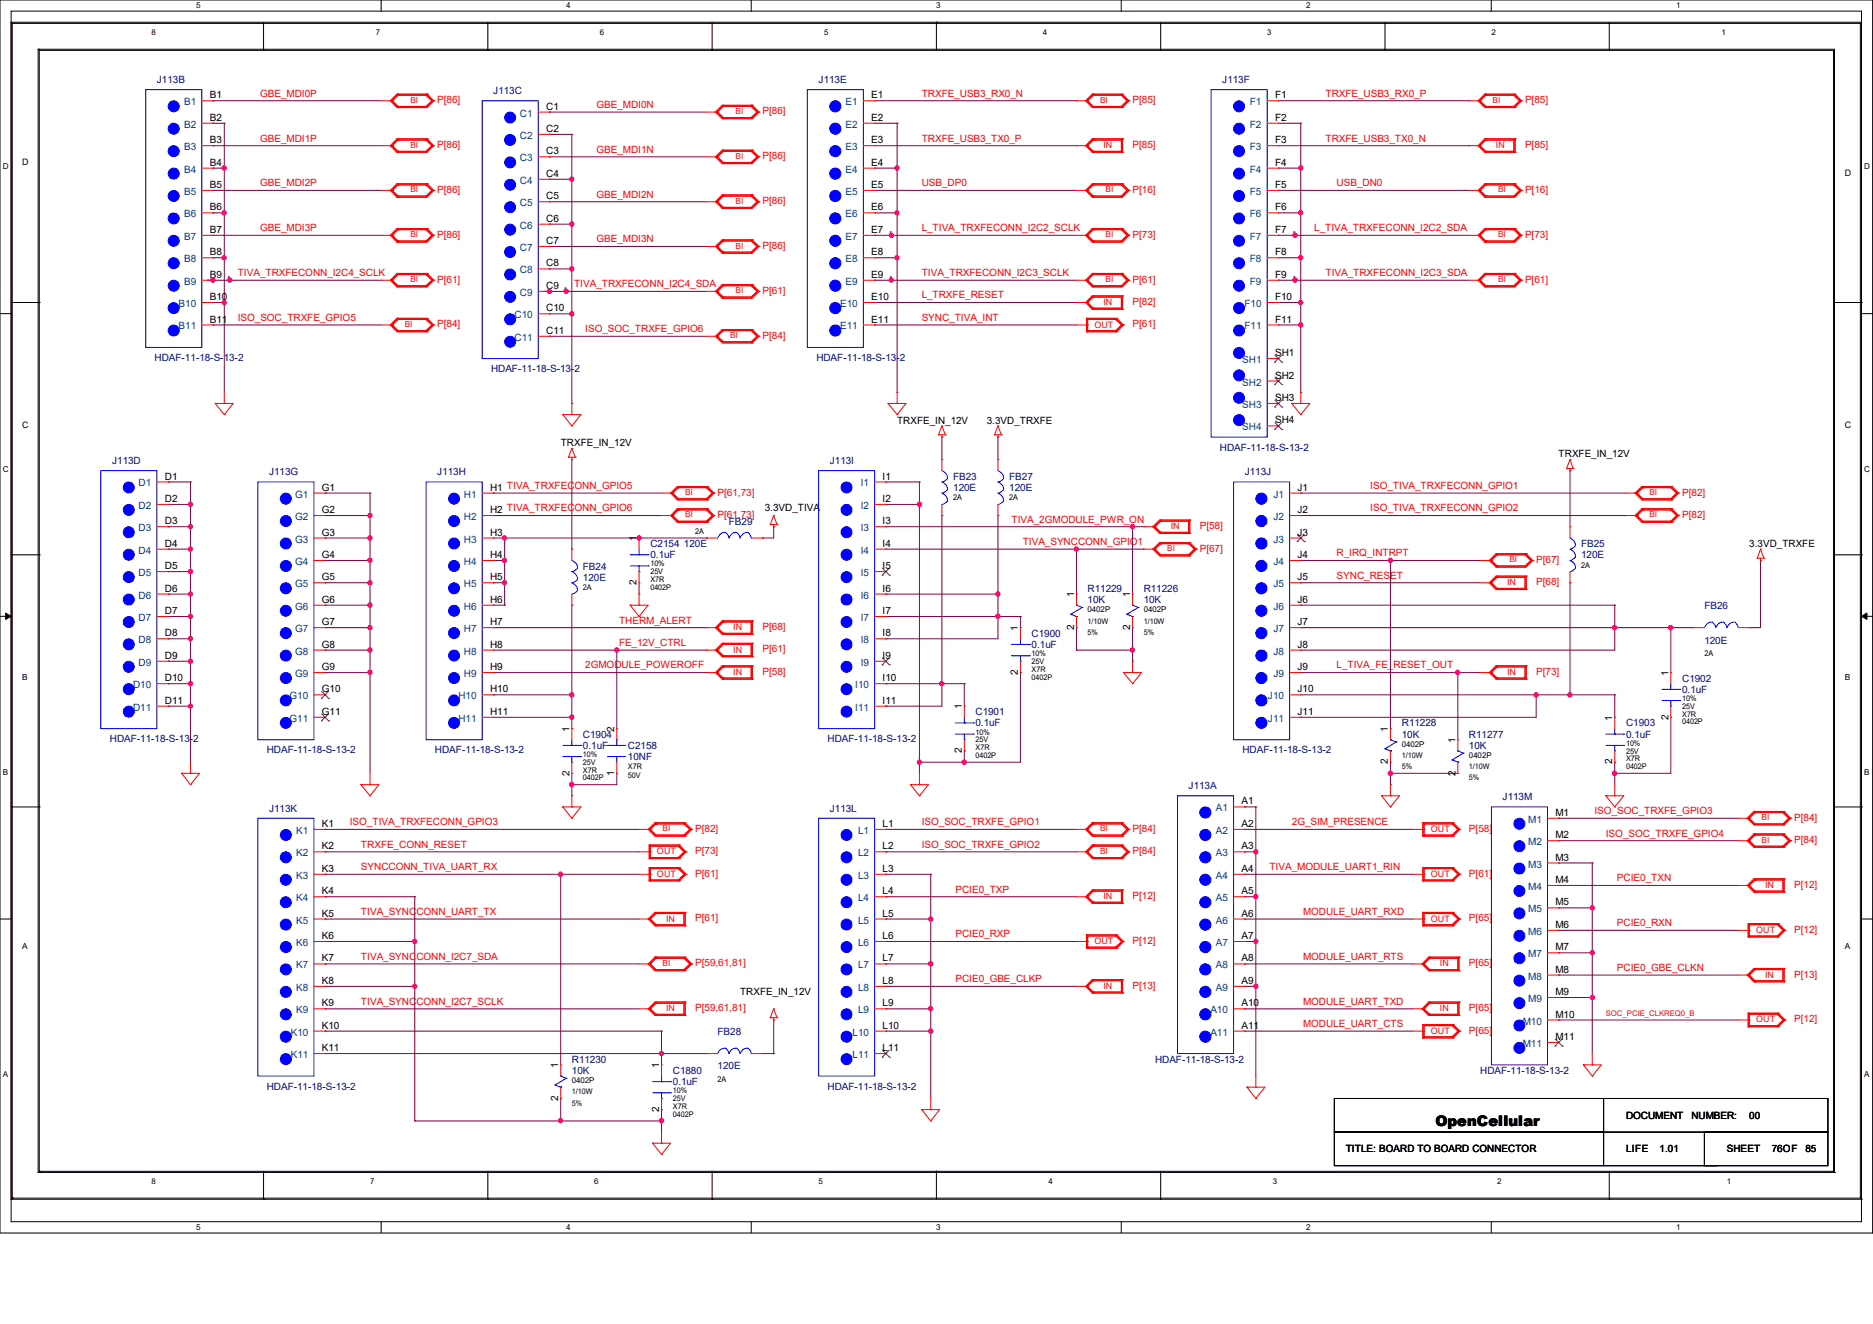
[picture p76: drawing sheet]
<svg xmlns="http://www.w3.org/2000/svg" width="420mm" height="297mm" viewBox="0 0 420 297" stroke-linecap="round" stroke-linejoin="round" font-family="sans-serif">
<defs><g id="words">
<text font-size="3.3" x="321.9" y="252.5">OpenCellular</text>
<g font-size="2.2" fill="#000080">
<text x="35.2" y="18.6">J113B</text>
<text x="110.6" y="21.1">J113C</text>
<text x="183.6" y="18.6">J113E</text>
<text x="274.1" y="18.6">J113F</text>
<text x="34.7" y="81">HDAF-11-18-S-13-2</text>
<text x="110.1" y="83.5">HDAF-11-18-S-13-2</text>
<text x="183" y="81">HDAF-11-18-S-13-2</text>
<text x="273.6" y="101.1">HDAF-11-18-S-13-2</text>
<text x="25.1" y="104.1">J113D</text>
<text x="60.3" y="106.6">J113G</text>
<text x="98" y="106.6">J113H</text>
<text x="186.1" y="104.1">J113I</text>
<text x="213.7" y="107.6">FB23</text>
<text x="226.3" y="107.6">FB27</text>
<text x="279.1" y="106.6">J113J</text>
<text x="213.7" y="110.2">120E</text>
<text x="226.3" y="110.2">120E</text>
<text x="163.4" y="117.7">FB29</text>
<text x="145.8" y="125.2">0.1uF</text>
<text x="145.8" y="122.7">C2154</text>
<text x="153.4" y="122.7">120E</text>
<text x="354.5" y="122.7">FB25</text>
<text x="354.5" y="125.2">120E</text>
<text x="130.7" y="127.8">FB24</text>
<text x="130.7" y="130.3">120E</text>
<text x="243.9" y="132.8">R11229</text>
<text x="243.9" y="135.3">10K</text>
<text x="256.5" y="132.8">R11226</text>
<text x="256.5" y="135.3">10K</text>
<text x="382.2" y="136.6">FB26</text>
<text x="231.3" y="142.8">C1900</text>
<text x="231.3" y="145.3">0.1uF</text>
<text x="382.2" y="144.4">120E</text>
<text x="377.2" y="155.4">0.1uF</text>
<text x="377.2" y="152.9">C1902</text>
<text x="218.7" y="160.4">C1901</text>
<text x="24.6" y="166.5">HDAF-11-18-S-13-2</text>
<text x="130.7" y="168">0.1uF</text>
<text x="130.7" y="165.5">C1904</text>
<text x="140.8" y="168">C2158</text>
<text x="185.5" y="166.5">HDAF-11-18-S-13-2</text>
<text x="218.7" y="162.9">0.1uF</text>
<text x="314.3" y="162.9">R11228</text>
<text x="314.3" y="165.5">10K</text>
<text x="329.4" y="165.5">R11277</text>
<text x="329.4" y="168">10K</text>
<text x="364.6" y="165.5">0.1uF</text>
<text x="364.6" y="162.9">C1903</text>
<text x="59.8" y="169">HDAF-11-18-S-13-2</text>
<text x="97.5" y="169">HDAF-11-18-S-13-2</text>
<text x="140.8" y="170.5">10NF</text>
<text x="278.6" y="169">HDAF-11-18-S-13-2</text>
<text x="266.5" y="177">J113A</text>
<text x="336.9" y="179.5">J113M</text>
<text x="60.3" y="182.1">J113K</text>
<text x="186.1" y="182.1">J113L</text>
<text x="160.9" y="232.1">FB28</text>
<text x="128.2" y="238.4">R11230</text>
<text x="160.9" y="239.9">120E</text>
<text x="259" y="238.4">HDAF-11-18-S-13-2</text>
<text x="59.8" y="244.4">HDAF-11-18-S-13-2</text>
<text x="128.2" y="240.9">10K</text>
<text x="150.9" y="243.4">0.1uF</text>
<text x="150.9" y="240.9">C1880</text>
<text x="185.5" y="244.4">HDAF-11-18-S-13-2</text>
<text x="331.9" y="240.9">HDAF-11-18-S-13-2</text>
</g>
<g font-size="2.2" fill="#004080">
<text x="41.3" y="23.6">B1</text>
<text x="189.6" y="23.6">E1</text>
<text x="280.3" y="23.6">F1</text>
<text x="41.3" y="28.7">B2</text>
<text x="116.6" y="26.2">C1</text>
<text x="189.6" y="28.7">E2</text>
<text x="280.3" y="28.7">F2</text>
<text x="41.3" y="33.7">B3</text>
<text x="116.6" y="31.2">C2</text>
<text x="189.6" y="33.7">E3</text>
<text x="280.3" y="33.7">F3</text>
<text x="41.3" y="38.7">B4</text>
<text x="116.6" y="36.2">C3</text>
<text x="116.6" y="41.2">C4</text>
<text x="189.6" y="38.7">E4</text>
<text x="280.3" y="38.7">F4</text>
<text x="41.3" y="43.7">B5</text>
<text x="116.6" y="46.3">C5</text>
<text x="189.6" y="43.7">E5</text>
<text x="280.3" y="43.7">F5</text>
<text x="41.3" y="48.8">B6</text>
<text x="41.3" y="53.8">B7</text>
<text x="116.6" y="51.3">C6</text>
<text x="189.6" y="48.8">E6</text>
<text x="189.6" y="53.8">E7</text>
<text x="280.3" y="48.8">F6</text>
<text x="280.3" y="53.8">F7</text>
<text x="41.3" y="58.8">B8</text>
<text x="116.6" y="56.3">C7</text>
<text x="189.6" y="58.8">E8</text>
<text x="280.3" y="58.8">F8</text>
<text x="41.3" y="63.9">B9</text>
<text x="116.6" y="61.3">C8</text>
<text x="189.6" y="63.9">E9</text>
<text x="280.3" y="63.9">F9</text>
<text x="40" y="68.9">B10</text>
<text x="115.4" y="71.4">C10</text>
<text x="116.6" y="66.4">C9</text>
<text x="188.4" y="68.9">E10</text>
<text x="279.1" y="68.9">F10</text>
<text x="40" y="73.9">B11</text>
<text x="115.4" y="76.5">C11</text>
<text x="188.4" y="73.9">E11</text>
<text x="279.1" y="73.9">F11</text>
<text x="278.6" y="81.4">SH1</text>
<text x="278.6" y="86.5">SH2</text>
<text x="278.6" y="91.5">SH3</text>
<text x="278.6" y="96.6">SH4</text>
<text x="31.1" y="109.1">D1</text>
<text x="66.2" y="111.6">G1</text>
<text x="104" y="111.6">H1</text>
<text x="193" y="109.1">I1</text>
<text x="285.5" y="111.6">J1</text>
<text x="31.1" y="114.2">D2</text>
<text x="31.1" y="119.2">D3</text>
<text x="66.2" y="116.7">G2</text>
<text x="104" y="116.7">H2</text>
<text x="193" y="114.2">I2</text>
<text x="193" y="119.2">I3</text>
<text x="285.5" y="116.7">J2</text>
<text x="31.1" y="124.2">D4</text>
<text x="66.2" y="121.7">G3</text>
<text x="104" y="121.7">H3</text>
<text x="193" y="124.2">I4</text>
<text x="285.5" y="121.7">J3</text>
<text x="31.1" y="129.2">D5</text>
<text x="66.2" y="126.7">G4</text>
<text x="66.2" y="131.7">G5</text>
<text x="104" y="126.7">H4</text>
<text x="104" y="131.7">H5</text>
<text x="193" y="129.2">I5</text>
<text x="285.5" y="126.7">J4</text>
<text x="285.5" y="131.7">J5</text>
<text x="31.1" y="134.3">D6</text>
<text x="66.2" y="136.8">G6</text>
<text x="104" y="136.8">H6</text>
<text x="193" y="134.3">I6</text>
<text x="285.5" y="136.8">J6</text>
<text x="31.1" y="139.3">D7</text>
<text x="66.2" y="141.8">G7</text>
<text x="104" y="141.8">H7</text>
<text x="193" y="139.3">I7</text>
<text x="285.5" y="141.8">J7</text>
<text x="31.1" y="144.3">D8</text>
<text x="31.1" y="149.4">D9</text>
<text x="66.2" y="146.9">G8</text>
<text x="104" y="146.9">H8</text>
<text x="193" y="144.3">I8</text>
<text x="193" y="149.4">I9</text>
<text x="285.5" y="146.9">J8</text>
<text x="29.8" y="154.4">D10</text>
<text x="66.2" y="151.9">G9</text>
<text x="104" y="151.9">H9</text>
<text x="191.8" y="154.4">I10</text>
<text x="285.5" y="151.9">J9</text>
<text x="29.8" y="159.4">D11</text>
<text x="64.9" y="156.9">G10</text>
<text x="64.9" y="161.9">G11</text>
<text x="102.8" y="156.9">H10</text>
<text x="102.8" y="161.9">H11</text>
<text x="191.8" y="159.4">I11</text>
<text x="284.3" y="156.9">J10</text>
<text x="284.3" y="161.9">J11</text>
<text x="272.6" y="182">A1</text>
<text x="342.7" y="184.6">M1</text>
<text x="66.4" y="187.1">K1</text>
<text x="192.4" y="187.1">L1</text>
<text x="272.6" y="187.1">A2</text>
<text x="342.7" y="189.6">M2</text>
<text x="66.4" y="192.1">K2</text>
<text x="66.4" y="197.1">K3</text>
<text x="192.4" y="192.1">L2</text>
<text x="192.4" y="197.1">L3</text>
<text x="272.6" y="192.1">A3</text>
<text x="272.6" y="197.1">A4</text>
<text x="342.7" y="194.6">M3</text>
<text x="66.4" y="202.2">K4</text>
<text x="192.4" y="202.2">L4</text>
<text x="272.6" y="202.2">A5</text>
<text x="342.7" y="199.6">M4</text>
<text x="66.4" y="207.2">K5</text>
<text x="192.4" y="207.2">L5</text>
<text x="272.6" y="207.2">A6</text>
<text x="342.7" y="204.7">M5</text>
<text x="342.7" y="209.7">M6</text>
<text x="66.4" y="212.2">K6</text>
<text x="192.4" y="212.2">L6</text>
<text x="272.6" y="212.2">A7</text>
<text x="342.7" y="214.8">M7</text>
<text x="66.4" y="217.3">K7</text>
<text x="192.4" y="217.3">L7</text>
<text x="272.6" y="217.3">A8</text>
<text x="342.7" y="219.8">M8</text>
<text x="66.4" y="222.3">K8</text>
<text x="66.4" y="227.3">K9</text>
<text x="192.4" y="222.3">L8</text>
<text x="192.4" y="227.3">L9</text>
<text x="271.4" y="227.3">A10</text>
<text x="272.6" y="222.3">A9</text>
<text x="342.7" y="224.8">M9</text>
<text x="65.2" y="232.3">K10</text>
<text x="191.2" y="232.3">L10</text>
<text x="271.4" y="232.3">A11</text>
<text x="341.5" y="229.8">M10</text>
<text x="65.2" y="237.4">K11</text>
<text x="191.2" y="237.4">L11</text>
<text x="341.5" y="234.9">M11</text>
</g>
<g font-size="2.2">
<text x="47" y="22.1">B1</text>
<text x="195.4" y="22.1">E1</text>
<text x="285.9" y="22.1">F1</text>
<text x="47" y="27.1">B2</text>
<text x="122.5" y="24.6">C1</text>
<text x="122.5" y="29.6">C2</text>
<text x="195.4" y="27.1">E2</text>
<text x="285.9" y="27.1">F2</text>
<text x="47" y="32.1">B3</text>
<text x="122.5" y="34.6">C3</text>
<text x="195.4" y="32.1">E3</text>
<text x="285.9" y="32.1">F3</text>
<text x="47" y="37.2">B4</text>
<text x="122.5" y="39.7">C4</text>
<text x="195.4" y="37.2">E4</text>
<text x="285.9" y="37.2">F4</text>
<text x="47" y="42.2">B5</text>
<text x="47" y="47.2">B6</text>
<text x="122.5" y="44.7">C5</text>
<text x="195.4" y="42.2">E5</text>
<text x="195.4" y="47.2">E6</text>
<text x="285.9" y="42.2">F5</text>
<text x="285.9" y="47.2">F6</text>
<text x="47" y="52.2">B7</text>
<text x="122.5" y="49.7">C6</text>
<text x="195.4" y="52.2">E7</text>
<text x="285.9" y="52.2">F7</text>
<text x="47" y="57.3">B8</text>
<text x="122.5" y="54.7">C7</text>
<text x="122.5" y="59.8">C8</text>
<text x="195.4" y="57.3">E8</text>
<text x="285.9" y="57.3">F8</text>
<text x="47" y="62.3">B9</text>
<text x="122.5" y="64.8">C9</text>
<text x="195.4" y="62.3">E9</text>
<text x="285.9" y="62.3">F9</text>
<text x="47" y="67.3">B10</text>
<text x="122.5" y="69.9">C10</text>
<text x="195.4" y="67.3">E10</text>
<text x="285.9" y="67.3">F10</text>
<text x="47" y="72.3">B11</text>
<text x="122.5" y="74.9">C11</text>
<text x="195.4" y="72.3">E11</text>
<text x="285.9" y="72.3">F11</text>
<text x="285.9" y="79.9">SH1</text>
<text x="285.9" y="84.9">SH2</text>
<text x="285.9" y="90">SH3</text>
<text x="201.2" y="95">TRXFE_IN_12V</text>
<text x="221.3" y="95">3.3VD_TRXFE</text>
<text x="285.9" y="95">SH4</text>
<text x="125.7" y="100.1">TRXFE_IN_12V</text>
<text x="37" y="107.6">D1</text>
<text x="197.9" y="107.6">I1</text>
<text x="349.5" y="102.6">TRXFE_IN_12V</text>
<text x="37" y="112.6">D2</text>
<text x="72.2" y="110.1">G1</text>
<text x="109.9" y="110.1">H1 TIVA_TRXFECONN_GPIO5</text>
<text x="197.9" y="112.6">I2</text>
<text x="291" y="110.1">J1</text>
<text x="37" y="117.6">D3</text>
<text x="72.2" y="115.1">G2</text>
<text x="109.9" y="115.1">H2 TIVA_TRXFECONN_GPIO6</text>
<text x="171.5" y="114.7">3.3VD_TIVA</text>
<text x="197.9" y="117.6">I3</text>
<text x="291" y="115.1">J2</text>
<text x="37" y="122.6">D4</text>
<text x="72.2" y="120.1">G3</text>
<text x="72.2" y="125.2">G4</text>
<text x="109.9" y="120.1">H3</text>
<text x="109.9" y="125.2">H4</text>
<text x="142.7" y="121.4" transform="rotate(-90 142.7 121.4)">1</text>
<text x="197.9" y="122.6">I4</text>
<text x="291" y="120.1">J3</text>
<text x="291" y="125.2">J4</text>
<text x="392.3" y="122.7">3.3VD_TRXFE</text>
<text x="37" y="127.7">D5</text>
<text x="72.2" y="130.2">G5</text>
<text x="109.9" y="130.2">H5</text>
<text x="142.7" y="131.3" transform="rotate(-90 142.7 131.3)">2</text>
<text x="197.9" y="127.7">I5</text>
<text x="291" y="130.2">J5</text>
<text x="37" y="132.7">D6</text>
<text x="37" y="137.8">D7</text>
<text x="72.2" y="135.2">G6</text>
<text x="109.9" y="135.2">H6</text>
<text x="197.9" y="132.7">I6</text>
<text x="197.9" y="137.8">I7</text>
<text x="240.8" y="134" transform="rotate(-90 240.8 134)">1</text>
<text x="253.4" y="134" transform="rotate(-90 253.4 134)">1</text>
<text x="291" y="135.2">J6</text>
<text x="37" y="142.7">D8</text>
<text x="72.2" y="140.3">G7</text>
<text x="109.9" y="140.3">H7</text>
<text x="197.9" y="142.7">I8</text>
<text x="228.3" y="141.5" transform="rotate(-90 228.3 141.5)">1</text>
<text x="240.8" y="141.3" transform="rotate(-90 240.8 141.3)">2</text>
<text x="253.4" y="141.3" transform="rotate(-90 253.4 141.3)">2</text>
<text x="291" y="140.3">J7</text>
<text x="37" y="147.8">D9</text>
<text x="72.2" y="145.3">G8</text>
<text x="109.9" y="145.3">H8</text>
<text x="197.9" y="147.8">I9</text>
<text x="291" y="145.3">J8</text>
<text x="37" y="152.8">D10</text>
<text x="72.2" y="150.3">G9</text>
<text x="72.2" y="155.3">G10</text>
<text x="109.9" y="150.3">H9</text>
<text x="109.9" y="155.3">H10</text>
<text x="197.9" y="152.8">I10</text>
<text x="228.3" y="151.4" transform="rotate(-90 228.3 151.4)">2</text>
<text x="291" y="150.3">J9</text>
<text x="291" y="155.3">J10</text>
<text x="374.1" y="151.6" transform="rotate(-90 374.1 151.6)">1</text>
<text x="37" y="157.9">D11</text>
<text x="72.2" y="160.4">G11</text>
<text x="109.9" y="160.4">H11</text>
<text x="197.9" y="157.9">I11</text>
<text x="215.7" y="159.1" transform="rotate(-90 215.7 159.1)">1</text>
<text x="291" y="160.4">J11</text>
<text x="361.5" y="161.7" transform="rotate(-90 361.5 161.7)">1</text>
<text x="374.1" y="161.5" transform="rotate(-90 374.1 161.5)">2</text>
<text x="127.7" y="164.2" transform="rotate(-90 127.7 164.2)">1</text>
<text x="137.8" y="164.2" transform="rotate(-90 137.8 164.2)">2</text>
<text x="311.2" y="164.2" transform="rotate(-90 311.2 164.2)">1</text>
<text x="326.3" y="166.7" transform="rotate(-90 326.3 166.7)">1</text>
<text x="215.7" y="169" transform="rotate(-90 215.7 169)">2</text>
<text x="311.2" y="171.5" transform="rotate(-90 311.2 171.5)">2</text>
<text x="361.5" y="171.5" transform="rotate(-90 361.5 171.5)">2</text>
<text x="127.7" y="174" transform="rotate(-90 127.7 174)">2</text>
<text x="137.8" y="174" transform="rotate(-90 137.8 174)">1</text>
<text x="326.3" y="174" transform="rotate(-90 326.3 174)">2</text>
<text x="72.2" y="185.5">K1</text>
<text x="197.9" y="185.5">L1</text>
<text x="278.4" y="180.5">A1</text>
<text x="278.4" y="185.5">A2</text>
<text x="348.8" y="183">M1</text>
<text x="72.2" y="190.5">K2</text>
<text x="197.9" y="190.5">L2</text>
<text x="278.4" y="190.5">A3</text>
<text x="348.8" y="188">M2</text>
<text x="72.2" y="195.6">K3</text>
<text x="197.9" y="195.6">L3</text>
<text x="278.4" y="195.6">A4</text>
<text x="348.8" y="193">M3</text>
<text x="72.2" y="200.6">K4</text>
<text x="197.9" y="200.6">L4</text>
<text x="278.4" y="200.6">A5</text>
<text x="348.8" y="198.1">M4</text>
<text x="348.8" y="203.1">M5</text>
<text x="72.2" y="205.6">K5</text>
<text x="197.9" y="205.6">L5</text>
<text x="278.4" y="205.6">A6</text>
<text x="348.8" y="208.2">M6</text>
<text x="72.2" y="210.7">K6</text>
<text x="72.2" y="215.7">K7</text>
<text x="197.9" y="210.7">L6</text>
<text x="197.9" y="215.7">L7</text>
<text x="278.4" y="210.7">A7</text>
<text x="278.4" y="215.7">A8</text>
<text x="348.8" y="213.2">M7</text>
<text x="72.2" y="220.7">K8</text>
<text x="197.9" y="220.7">L8</text>
<text x="278.4" y="220.7">A9</text>
<text x="348.8" y="218.2">M8</text>
<text x="72.2" y="225.8">K9</text>
<text x="165.9" y="223.3">TRXFE_IN_12V</text>
<text x="197.9" y="225.8">L9</text>
<text x="278.4" y="225.8">A10</text>
<text x="348.8" y="223.2">M9</text>
<text x="72.2" y="230.8">K10</text>
<text x="197.9" y="230.8">L10</text>
<text x="278.4" y="230.8">A11</text>
<text x="348.8" y="228.3">M10</text>
<text x="348.8" y="233.3">M11</text>
<text x="72.2" y="235.8">K11</text>
<text x="125.2" y="239.6" transform="rotate(-90 125.2 239.6)">1</text>
<text x="147.8" y="239.6" transform="rotate(-90 147.8 239.6)">1</text>
<text x="197.9" y="235.8">L11</text>
<text x="125.2" y="246.9" transform="rotate(-90 125.2 246.9)">2</text>
<text x="147.8" y="249.5" transform="rotate(-90 147.8 249.5)">2</text>
<text x="364.6" y="251">DOCUMENT</text>
<text x="379.3" y="251">NUMBER:</text>
<text x="392.3" y="251">00</text>
<text x="301.8" y="258.5">TITLE: BOARD TO BOARD CONNECTOR</text>
<text x="364.6" y="258.5">LIFE</text>
<text x="372.1" y="258.5">1.01</text>
<text x="387.2" y="258.5">SHEET</text>
<text x="397.3" y="258.5">76OF</text>
<text x="404.8" y="258.5">85</text>
</g>
<g font-size="2.2" fill="#f00">
<text x="58.3" y="21.7">GBE_MDI0P</text>
<text x="98" y="23.2">P[86]</text>
<text x="206.7" y="21.7">TRXFE_USB3_RX0_N</text>
<text x="254" y="23.2">P[85]</text>
<text x="297.2" y="21.7">TRXFE_USB3_RX0_P</text>
<text x="342" y="23.2">P[85]</text>
<text x="133.8" y="24.2">GBE_MDI0N</text>
<text x="171" y="25.7">P[86]</text>
<text x="58.3" y="31.8">GBE_MDI1P</text>
<text x="98" y="33.2">P[86]</text>
<text x="133.8" y="34.2">GBE_MDI1N</text>
<text x="171" y="35.7">P[86]</text>
<text x="206.7" y="31.8">TRXFE_USB3_TX0_P</text>
<text x="254" y="33.2">P[85]</text>
<text x="297.2" y="31.8">TRXFE_USB3_TX0_N</text>
<text x="342" y="33.2">P[85]</text>
<text x="58.3" y="41.8">GBE_MDI2P</text>
<text x="206.7" y="41.8">USB_DP0</text>
<text x="299.7" y="41.8">USB_DN0</text>
<text x="98" y="43.3">P[86]</text>
<text x="133.8" y="44.3">GBE_MDI2N</text>
<text x="171" y="45.8">P[86]</text>
<text x="254" y="43.3">P[16]</text>
<text x="342" y="43.3">P[16]</text>
<text x="58.3" y="51.9">GBE_MDI3P</text>
<text x="98" y="53.3">P[86]</text>
<text x="206.7" y="51.9">L_TIVA_TRXFECONN_I2C2_SCLK</text>
<text x="254" y="53.3">P[73]</text>
<text x="294.7" y="51.9">L_TIVA_TRXFECONN_I2C2_SDA</text>
<text x="342" y="53.3">P[73]</text>
<text x="133.8" y="54.4">GBE_MDI3N</text>
<text x="171" y="55.8">P[86]</text>
<text x="53.3" y="61.9">TIVA_TRXFECONN_I2C4_SCLK</text>
<text x="98" y="63.4">P[61]</text>
<text x="128.7" y="64.4">TIVA_TRXFECONN_I2C4_SDA</text>
<text x="171" y="65.9">P[61]</text>
<text x="206.7" y="61.9">TIVA_TRXFECONN_I2C3_SCLK</text>
<text x="254" y="63.4">P[61]</text>
<text x="297.2" y="61.9">TIVA_TRXFECONN_I2C3_SDA</text>
<text x="342" y="63.4">P[61]</text>
<text x="53.3" y="72">ISO_SOC_TRXFE_GPIO5</text>
<text x="206.7" y="66.9">L_TRXFE_RESET</text>
<text x="206.7" y="72">SYNC_TIVA_INT</text>
<text x="254" y="68.4">P[82]</text>
<text x="98" y="73.4">P[84]</text>
<text x="131.2" y="74.5">ISO_SOC_TRXFE_GPIO6</text>
<text x="171" y="75.9">P[84]</text>
<text x="254" y="73.4">P[61]</text>
<text x="160.9" y="111.2">P[61,73]</text>
<text x="307.3" y="109.7">ISO_TIVA_TRXFECONN_GPIO1</text>
<text x="377.2" y="111.2">P[82]</text>
<text x="160.9" y="116.2">P[61,73]</text>
<text x="226.8" y="117.2">TIVA_2GMODULE_PWR_ON</text>
<text x="269" y="118.7">P[58]</text>
<text x="307.3" y="114.7">ISO_TIVA_TRXFECONN_GPIO2</text>
<text x="377.2" y="116.2">P[82]</text>
<text x="229.3" y="122.3">TIVA_SYNCCONN_GPIO1</text>
<text x="269" y="123.7">P[67]</text>
<text x="299.7" y="124.8">R_IRQ_INTRPT</text>
<text x="299.7" y="129.8">SYNC_RESET</text>
<text x="344.5" y="131.3">P[68]</text>
<text x="344.5" y="126.2">P[67]</text>
<text x="138.8" y="139.9">THERM_ALERT</text>
<text x="171" y="141.3">P[68]</text>
<text x="131.2" y="149.9">2GMODULE_POWEROFF</text>
<text x="138.8" y="144.9">FE_12V_CTRL</text>
<text x="171" y="146.3">P[61]</text>
<text x="299.7" y="149.9">L_TIVA_FE_RESET_OUT</text>
<text x="171" y="151.4">P[58]</text>
<text x="344.5" y="151.4">P[73]</text>
<text x="78.4" y="185.1">ISO_TIVA_TRXFECONN_GPIO3</text>
<text x="206.7" y="185.1">ISO_SOC_TRXFE_GPIO1</text>
<text x="289.7" y="185.1">2G_SIM_PRESENCE</text>
<text x="357.5" y="182.6">ISO_SOC_TRXFE_GPIO3</text>
<text x="402.3" y="184.1">P[84]</text>
<text x="80.9" y="190.2">TRXFE_CONN_RESET</text>
<text x="155.9" y="186.6">P[82]</text>
<text x="155.9" y="191.6">P[73]</text>
<text x="206.7" y="190.2">ISO_SOC_TRXFE_GPIO2</text>
<text x="254" y="191.6">P[84]</text>
<text x="254" y="186.6">P[84]</text>
<text x="329.4" y="186.6">P[58]</text>
<text x="360.1" y="187.7">ISO_SOC_TRXFE_GPIO4</text>
<text x="402.3" y="189.1">P[84]</text>
<text x="80.9" y="195.2">SYNCCONN_TIVA_UART_RX</text>
<text x="155.9" y="196.6">P[61]</text>
<text x="284.6" y="195.2">TIVA_MODULE_UART1_RIN</text>
<text x="329.4" y="196.6">P[61]</text>
<text x="362.6" y="197.7">PCIE0_TXN</text>
<text x="214.2" y="200.2">PCIE0_TXP</text>
<text x="254" y="201.7">P[12]</text>
<text x="402.3" y="199.2">P[12]</text>
<text x="80.9" y="205.2">TIVA_SYNCCONN_UART_TX</text>
<text x="155.9" y="206.7">P[61]</text>
<text x="292.2" y="205.2">MODULE_UART_RXD</text>
<text x="329.4" y="206.7">P[65]</text>
<text x="362.6" y="207.8">PCIE0_RXN</text>
<text x="402.3" y="209.2">P[12]</text>
<text x="80.9" y="215.3">TIVA_SYNCCONN_I2C7_SDA</text>
<text x="214.2" y="210.3">PCIE0_RXP</text>
<text x="254" y="211.8">P[12]</text>
<text x="292.2" y="215.3">MODULE_UART_RTS</text>
<text x="155.9" y="216.7">P[59,61,81]</text>
<text x="214.2" y="220.3">PCIE0_GBE_CLKP</text>
<text x="254" y="221.8">P[13]</text>
<text x="329.4" y="216.7">P[65]</text>
<text x="362.6" y="217.8">PCIE0_GBE_CLKN</text>
<text x="402.3" y="219.3">P[13]</text>
<text x="80.9" y="225.4">TIVA_SYNCCONN_I2C7_SCLK</text>
<text x="155.9" y="226.8">P[59,61,81]</text>
<text x="292.2" y="225.4">MODULE_UART_TXD</text>
<text x="329.4" y="226.8">P[65]</text>
<text x="292.2" y="230.4">MODULE_UART_CTS</text>
<text x="329.4" y="231.9">P[65]</text>
<text x="402.3" y="229.3">P[12]</text>
</g>
<g font-size="2" fill="#f00">
<text x="247.4" y="33.2">IN</text>
<text x="335.4" y="33.2">IN</text>
<text x="247.4" y="68.5">IN</text>
<text x="245.4" y="73.5">OUT</text>
<text x="262.5" y="118.7">IN</text>
<text x="337.9" y="131.3">IN</text>
<text x="164.4" y="141.4">IN</text>
<text x="164.4" y="146.4">IN</text>
<text x="164.4" y="151.4">IN</text>
<text x="337.9" y="151.4">IN</text>
<text x="147.3" y="191.6">OUT</text>
<text x="320.8" y="186.6">OUT</text>
<text x="147.3" y="196.7">OUT</text>
<text x="320.8" y="196.7">OUT</text>
<text x="247.4" y="201.7">IN</text>
<text x="395.8" y="199.2">IN</text>
<text x="149.4" y="206.8">IN</text>
<text x="320.8" y="206.8">OUT</text>
<text x="393.8" y="209.3">OUT</text>
<text x="245.4" y="211.8">OUT</text>
<text x="247.4" y="221.8">IN</text>
<text x="322.9" y="216.8">IN</text>
<text x="395.8" y="219.3">IN</text>
<text x="149.4" y="226.9">IN</text>
<text x="322.9" y="226.9">IN</text>
<text x="320.8" y="231.9">OUT</text>
<text x="393.8" y="229.4">OUT</text>
</g>
<g font-size="2">
<text x="5" y="37">D</text>
<text x="413.6" y="39.5">D</text>
<text x="5" y="96.1">C</text>
<text x="413.6" y="96.1">C</text>
</g>
<g font-size="1.9" fill="#f00">
<text x="92" y="23.1">BI</text>
<text x="246.7" y="23.1">BI</text>
<text x="334.7" y="23.1">BI</text>
<text x="164.9" y="25.6">BI</text>
<text x="92" y="33.1">BI</text>
<text x="164.9" y="35.6">BI</text>
<text x="92" y="43.2">BI</text>
<text x="164.9" y="45.7">BI</text>
<text x="247.9" y="43.2">BI</text>
<text x="335.9" y="43.2">BI</text>
<text x="92" y="53.2">BI</text>
<text x="247.9" y="53.2">BI</text>
<text x="335.9" y="53.2">BI</text>
<text x="164.9" y="55.8">BI</text>
<text x="92" y="63.3">BI</text>
<text x="164.9" y="65.8">BI</text>
<text x="247.9" y="63.3">BI</text>
<text x="335.9" y="63.3">BI</text>
<text x="90.8" y="73.4">BI</text>
<text x="163.7" y="75.9">BI</text>
<text x="153.6" y="111.1">BI</text>
<text x="369.9" y="111.1">BI</text>
<text x="153.6" y="116.1">BI</text>
<text x="369.9" y="116.1">BI</text>
<text x="261.7" y="123.7">BI</text>
<text x="338.5" y="126.2">BI</text>
<text x="395" y="184">BI</text>
<text x="148.6" y="186.5">BI</text>
<text x="246.7" y="191.5">BI</text>
<text x="246.7" y="186.5">BI</text>
<text x="395" y="189">BI</text>
<text x="148.6" y="216.7">BI</text>
</g>
<g font-size="1.9">
<text x="5" y="152.6">B</text>
<text x="413.6" y="152.6">B</text>
<text x="5" y="212.9">A</text>
<text x="413.6" y="212.9">A</text>
</g>
<g font-size="1.8">
<text x="44" y="1.9">5</text>
<text x="127" y="1.9">4</text>
<text x="209.9" y="1.9">3</text>
<text x="292.9" y="1.9">2</text>
<text x="375.9" y="1.9">1</text>
<text x="34" y="7.9">8</text>
<text x="84.2" y="7.9">7</text>
<text x="134.5" y="7.9">6</text>
<text x="184.8" y="7.9">5</text>
<text x="233.8" y="7.9">4</text>
<text x="284.1" y="7.9">3</text>
<text x="334.4" y="7.9">2</text>
<text x="386" y="7.9">1</text>
<text x=".6" y="38">D</text>
<text x="418" y="38">D</text>
<text x=".6" y="105.9">C</text>
<text x="418" y="105.9">C</text>
<text x="213.7" y="112.2">2A</text>
<text x="226.3" y="112.2">2A</text>
<text x="155.9" y="119.8">2A</text>
<text x="354.5" y="127.3">2A</text>
<text x="130.7" y="132.3">2A</text>
<text x="243.9" y="137.4">0402P</text>
<text x="256.5" y="137.4">0402P</text>
<text x="382.2" y="147.2">2A</text>
<text x="314.3" y="167.6">0402P</text>
<text x=".6" y="173.8">B</text>
<text x="329.4" y="170.1">0402P</text>
<text x="418" y="173.8">B</text>
<text x=".6" y="241.7">A</text>
<text x="128.2" y="243">0402P</text>
<text x="160.9" y="242.7">2A</text>
<text x="418" y="241.7">A</text>
<text x="34" y="265.6">8</text>
<text x="83" y="265.6">7</text>
<text x="133.3" y="265.6">6</text>
<text x="183.6" y="265.6">5</text>
<text x="235.1" y="265.6">4</text>
<text x="285.4" y="265.6">3</text>
<text x="335.7" y="265.6">2</text>
<text x="387.2" y="265.6">1</text>
<text x="44" y="275.9">5</text>
<text x="127" y="275.9">4</text>
<text x="209.9" y="275.9">3</text>
<text x="292.9" y="275.9">2</text>
<text x="375.9" y="275.9">1</text>
</g>
<g font-size="1.7">
<text x="145.8" y="130.6">X7R</text>
<text x="145.8" y="128.8">25V</text>
<text x="145.8" y="127.1">10%</text>
<text x="145.8" y="132.3">0402P</text>
<text x="243.9" y="142.4">5%</text>
<text x="243.9" y="139.9">1/10W</text>
<text x="256.5" y="142.4">5%</text>
<text x="256.5" y="139.9">1/10W</text>
<text x="231.3" y="148.9">25V</text>
<text x="231.3" y="147.2">10%</text>
<text x="231.3" y="152.5">0402P</text>
<text x="231.3" y="150.7">X7R</text>
<text x="377.2" y="160.8">X7R</text>
<text x="377.2" y="159">25V</text>
<text x="377.2" y="157.2">10%</text>
<text x="218.7" y="166.5">25V</text>
<text x="218.7" y="164.8">10%</text>
<text x="364.6" y="167.3">10%</text>
<text x="377.2" y="162.5">0402P</text>
<text x="130.7" y="173.4">X7R</text>
<text x="130.7" y="171.6">25V</text>
<text x="130.7" y="169.8">10%</text>
<text x="140.8" y="172.6">X7R</text>
<text x="218.7" y="170">0402P</text>
<text x="218.7" y="168.3">X7R</text>
<text x="314.3" y="172.6">5%</text>
<text x="314.3" y="170">1/10W</text>
<text x="329.4" y="172.6">1/10W</text>
<text x="364.6" y="172.6">0402P</text>
<text x="364.6" y="170.8">X7R</text>
<text x="364.6" y="169.1">25V</text>
<text x="130.7" y="175.1">0402P</text>
<text x="140.8" y="174.6">50V</text>
<text x="329.4" y="175.1">5%</text>
<text x="128.2" y="245.5">1/10W</text>
<text x="150.9" y="245.2">10%</text>
<text x="128.2" y="248">5%</text>
<text x="150.9" y="250.5">0402P</text>
<text x="150.9" y="248.8">X7R</text>
<text x="150.9" y="247">25V</text>
</g>
<text font-size="1.7" fill="#f00" x="360.1" y="227.9">SOC_PCIE_CLKREQ0_B</text>
</g></defs>
<path d="M0 0h419.9v276.6h-419.9zM2.5 2.5h414.9v271.6h-414.9z" fill="none" stroke="#000" stroke-width=".22"/>
<g fill="#fff">
<path d="M44 .3h1v1.9h-1z"/>
<path d="M44 274.3h1v2h-1z"/>
</g>
<path d="M85.5 0v2.5M85.5 274.1v2.5" fill="none" stroke="#000" stroke-width=".22"/>
<g fill="#fff">
<path d="M127 .3h.9v1.9h-.9z"/>
<path d="M127 274.3h.9v2h-.9z"/>
</g>
<path d="M168.4 0v2.5M168.4 274.1v2.5" fill="none" stroke="#000" stroke-width=".22"/>
<g fill="#fff">
<path d="M209.9 .3h1v1.9h-1z"/>
<path d="M209.9 274.3h1v2h-1z"/>
</g>
<path d="M251.4 0v2.5M251.4 274.1v2.5" fill="none" stroke="#000" stroke-width=".22"/>
<g fill="#fff">
<path d="M292.9 .3h1v1.9h-1z"/>
<path d="M292.9 274.3h1v2h-1z"/>
</g>
<path d="M334.4 0v2.5M334.4 274.1v2.5" fill="none" stroke="#000" stroke-width=".22"/>
<g fill="#fff">
<path d="M375.9 .3h1v1.9h-1z"/>
<path d="M375.9 274.3h1v2h-1z"/>
<path d="M.6 36.4h1.3v2h-1.3z"/>
<path d="M418 36.4h1.3v2h-1.3z"/>
<path d="M.6 104.3h1.3v2h-1.3z"/>
<path d="M418 104.3h1.3v2h-1.3z"/>
</g>
<path d="M0 70.4h2.5M417.4 70.4h2.5" fill="none" stroke="#000" stroke-width=".22"/>
<g fill="#fff">
<path d="M.6 172.2h1.2v2h-1.2z"/>
<path d="M418 172.2h1.2v2h-1.2z"/>
</g>
<path d="M0 138.3h2.5M417.4 138.3h2.5" fill="none" stroke="#000" stroke-width=".22"/>
<path d="M1.3 137.5l1.2 .8-1.2 .6zM417.4 138.3l1.2-.8v1.4z" fill="#000" stroke="#000" stroke-width=".22"/>
<g fill="#fff">
<path d="M.6 240.1h1.2v2h-1.2z"/>
<path d="M418 240.1h1.2v2h-1.2z"/>
</g>
<g fill="none" stroke="#000" stroke-width=".22">
<path d="M2.5 5h.1M2.5 5h414.9v264M2.5 5v264M2.8 5.2h.1M2.8 5.2v263.6M2.8 5.2h414.4v263.6M8.6 11h.1M8.6 11v252M8.6 11h402.8v252M8.8 11.3h.1M8.8 11.3h402.3v251.5M8.8 11.3v251.5"/>
<path d="M59.1 11.3h.1M59.1 5v6.3M109.4 11.3h.1M109.4 5v6.3M159.7 11.3h.1M159.7 5v6.3M210 5h.1M210 5v6.3M260.3 11.3h.1M260.3 5v6.3M310.6 11.3h.1M310.6 5v6.3"/>
<path d="M360.8 11.3h.1M360.8 5v6.3M2.5 67.9h6.3M8.8 67.9h.1M411.1 67.9h6.3M417.4 67.9h.1M2.5 124.5h6.3M8.8 124.5h.1M411.1 124.5h6.3M417.4 124.5h.1M2.5 181h6.3M8.8 181h.1"/>
<path d="M411.1 181h6.3M417.4 181h.1M0 206.2h2.5M417.4 206.2h2.5M299.2 246.4h110.7v7.6h-110.7zM299.2 254h60.4v7.5h-60.4zM359.6 246.4h.1M359.6 246.4v7.6M382.2 254h27.7v7.5h-27.7zM2.5 269h.1M2.5 269h414.9M2.8 268.8h.1"/>
<path d="M2.8 268.8h414.4M8.6 263h.1M8.6 263h402.8M8.8 262.8h.1M8.8 262.8h402.3M59.1 269h.1M59.1 262.8v6.2M109.4 269h.1M109.4 262.8v6.2M159.7 269h.1M159.7 262.8v6.2M210 262.8h.1"/>
<path d="M210 262.8v6.2M260.3 269h.1M260.3 262.8v6.2M359.6 261.5h25.1M360.8 269h.1M360.8 262.8v6.2M384.7 261.5h.1M411.1 262.8h.1M411.4 263h.1M417.2 268.8h.1M417.4 269h.1"/>
</g>
<g fill="none" stroke="#800040" stroke-width=".22">
<path d="M47.8 22.6h.1M47.8 32.7h.1M47.8 27.6h.1M47.8 37.7h.1M47.8 22.6h37.7M47.8 32.7h37.7M47.8 27.6h2.5M47.8 37.7h2.5M50.3 27.6h.1M50.3 37.7h.1M50.3 27.6v60.4M123.2 30.1h.1"/>
<path d="M123.2 25.1h.1M123.2 35.2h.1M123.2 30.1h5M123.2 25.1h35.2M123.2 35.2h35.2M128.2 30.1h.1M128.2 30.1v60.4M196.1 22.6h45.3M196.1 32.7h45.3M196.1 27.6h5.1M196.1 37.7h5.1M201.2 37.7h.1"/>
<path d="M201.2 27.6h.1M201.2 27.6v60.4M241.4 32.7h.1M241.4 22.6h.1M286.6 22.6h42.8M286.6 32.7h42.8M286.6 27.6h5.1M286.6 37.7h5.1M291.7 27.6h.1M291.7 37.7h.1M291.7 27.6v60.4M329.4 32.7h.1"/>
<path d="M329.4 22.6h.1M47.8 42.7h.1M47.8 47.8h.1M47.8 52.8h.1M47.8 57.8h.1M47.8 42.7h37.7M47.8 47.8h2.5M47.8 52.8h37.7M47.8 57.8h2.5M50.3 47.8h.1M50.3 57.8h.1M123.2 40.2h.1"/>
<path d="M123.2 45.3h.1M123.2 55.3h.1M123.2 50.3h.1M123.2 40.2h5M123.2 45.3h35.2M123.2 55.3h35.2M123.2 50.3h5M128.2 40.2h.1M128.2 50.3h.1M196.1 42.7h.1M196.1 52.8h.1M196.1 42.7h45.3"/>
<path d="M196.1 47.8h5.1M196.1 52.8h45.3M196.1 57.8h5.1M199.6 52h.1M199.6 52l.3 .8M199.9 52.8h.1M201.2 47.8h.1M201.2 57.8h.1M286.6 42.7h.1M286.6 52.8h.1M286.6 42.7h42.8M286.6 47.8h5.1"/>
<path d="M286.6 52.8h42.8M286.6 57.8h5.1M290.2 52h.1M290.2 52l.2 .8M290.4 52.8h.1M291.7 47.8h.1M291.7 57.8h.1M46.5 62.9h.1M46.5 62.9h39M47.8 67.9h.1M47.8 72.9h.1M47.8 67.9h2.5"/>
<path d="M47.8 72.9h37.7M50.3 67.9h.1M51.3 62.1h.1M51.3 62.1l.2 .8M51.5 62.9h.1M85.5 62.9h.1M122 65.4h.1M122 65.4h36.4M123.2 60.3h.1M123.2 65.4h.1M123.2 70.4h.1M123.2 75.4h.1"/>
<path d="M123.2 60.3h5M123.2 70.4h5M123.2 75.4h35.2M126.7 64.6h.1M126.7 64.6l.3 .8M127 65.4h.1M128.2 60.3h.1M196.1 62.9h.1M196.1 67.9h.1M196.1 72.9h.1M196.1 62.9h45.3M196.1 67.9h45.3"/>
<path d="M196.1 72.9h45.3M199.6 62.1h.1M199.6 62.1l.3 .8M199.9 62.9h.1M286.6 62.9h.1M286.6 62.9h42.8M286.6 67.9h5.1M286.6 72.9h5.1M290.2 62.1h.1M290.2 62.1l.2 .8M290.4 62.9h.1M291.7 67.9h.1"/>
<path d="M291.7 72.9h.1M128.2 90.5h.1M201.2 88h.1M211.2 98h.1M211.2 98v5.1M223.8 98h.1M223.8 98v5.1M291.7 88h.1M37.7 113.2h.1M37.7 108.1h.1M37.7 118.2h.1M37.7 108.1h5"/>
<path d="M37.7 113.2h5M37.7 118.2h5M42.7 113.2h.1M42.7 108.1h.1M42.7 118.2h.1M42.7 108.1v62.9M72.9 110.6h.1M72.9 115.7h.1M72.9 110.6h10.1M72.9 115.7h10.1M83 110.6h.1M83 115.7h.1"/>
<path d="M83 110.6v62.9M110.6 110.6h.1M110.6 115.7h.1M110.6 110.6h37.7M110.6 115.7h37.7M128.2 103.1h.1M128.2 103.1v20.1M173.5 118.2h.1M173.5 118.2v2.5h-2.5M198.6 108.1h.1M198.6 113.2h.1M198.6 108.1h7.6"/>
<path d="M198.6 113.2h7.6M198.6 118.2h57.9M206.2 108.1h.1M206.2 113.2h.1M206.2 108.1v65.4M211.2 115.7h.1M211.2 115.7v42.7h-12.6M223.8 115.7h.1M223.8 115.7v27.6h-25.2M254 118.2h.1M254 118.2v15.1M256.5 118.2h.1"/>
<path d="M291.7 115.7h.1M291.7 110.6h.1M291.7 110.6h72.9M291.7 115.7h72.9M352 105.6h.1M352 105.6v12.6M37.7 128.2h.1M37.7 123.2h.1M37.7 133.3h.1M37.7 138.3h.1M37.7 138.3h5M37.7 133.3h5"/>
<path d="M37.7 128.2h5M37.7 123.2h5M42.7 128.2h.1M42.7 123.2h.1M42.7 133.3h.1M42.7 138.3h.1M72.9 125.7h.1M72.9 120.7h.1M72.9 135.8h.1M72.9 130.7h.1M72.9 135.8h10.1M72.9 125.7h10.1"/>
<path d="M72.9 120.7h10.1M72.9 130.7h10.1M83 125.7h.1M83 120.7h.1M83 135.8h.1M83 130.7h.1M110.6 135.8h.1M110.6 130.7h.1M110.6 125.7h.1M110.6 135.8h2.6M110.6 125.7h2.6M110.6 120.7h47.8"/>
<path d="M110.6 130.7h2.6M113.2 120.7h.1M113.2 125.7h.1M113.2 135.8h.1M113.2 130.7h.1M113.2 120.7v15.1M128.2 135.8h.1M128.2 135.8v27.6M143.3 120.7h.1M143.3 133.3h.1M143.3 130.7v2.6M158.4 120.7h.1"/>
<path d="M171 120.7h.1M198.6 138.3h.1M198.6 133.3h.1M198.6 138.3h30.2M198.6 133.3h25.2M198.6 123.2h57.9M223.8 138.3h.1M223.8 133.3h.1M228.8 138.3h.1M228.8 138.3v2.5M241.4 123.2h.1M241.4 123.2v10.1"/>
<path d="M256.5 123.2h.1M291.7 135.8h.1M291.7 130.7h.1M291.7 135.8h70.4M291.7 125.7h40.2M291.7 130.7h40.2M311.8 125.7h.1M311.8 125.7v37.7M331.9 125.7h.1M352 130.7h.1M352 130.7v25.2M362.1 135.8h.1"/>
<path d="M362.1 135.8v10h-70.4M394.8 125.7h.1M394.8 125.7v15.1h-2.5M37.7 143.3h.1M37.7 148.3h.1M37.7 153.4h.1M37.7 158.4h.1M37.7 143.3h5M37.7 158.4h5M37.7 153.4h5M37.7 148.3h5M42.7 148.3h.1"/>
<path d="M42.7 158.4h.1M42.7 143.3h.1M42.7 153.4h.1M72.9 145.8h.1M72.9 140.8h.1M72.9 150.9h.1M72.9 140.8h10.1M72.9 145.8h10.1M72.9 150.9h10.1M83 145.8h.1M83 140.8h.1M83 150.9h.1"/>
<path d="M110.6 155.9h.1M110.6 150.9h.1M110.6 155.9h17.6M110.6 140.8h47.8M110.6 145.8h47.8M110.6 150.9h47.8M138.3 145.8h.1M138.3 145.8v17.6M158.4 140.8h.1M158.4 145.8h.1M198.6 143.3h.1M198.6 158.4h.1"/>
<path d="M198.6 153.4h.1M198.6 153.4h17.6M211.2 153.4h.1M216.2 153.4h.1M216.2 153.4v5M228.8 150.9h.1M228.8 150.9v20.1h-22.6M241.4 145.8h.1M241.4 145.8h12.6M241.4 140.8v5M254 145.8h.1M254 148.3h.1"/>
<path d="M254 140.8v7.5M291.7 140.8h.1M291.7 145.8h.1M291.7 155.9h70.4M291.7 140.8h88M291.7 150.9h40.2M326.9 150.9h.1M326.9 150.9v15M331.9 150.9h.1M344.5 155.9h.1M344.5 155.9v5h-52.8M352 155.9h.1"/>
<path d="M362.1 140.8h.1M362.1 155.9h.1M362.1 155.9v5M374.6 140.8h.1M374.6 140.8v10.1M392.3 140.8h.1M110.6 160.9h17.6M128.2 160.9h.1M128.2 176h.1M128.2 163.4h.1M128.2 178.5h.1M128.2 173.5v5"/>
<path d="M138.3 173.5h.1M138.3 173.5v2.5h-10.1M206.2 171h.1M216.2 168.4h.1M216.2 171h.1M216.2 168.4v2.6M291.7 160.9h.1M311.8 173.5h.1M311.8 176h.1M311.8 173.5h15.1M311.8 171v5M362.1 171h.1"/>
<path d="M362.1 173.5h.1M362.1 171v5M374.6 160.9h.1M374.6 160.9v12.6h-12.5M72.9 186.1h.1M72.9 191.1h.1M72.9 196.1h.1M72.9 186.1h70.4M72.9 191.1h70.4M72.9 196.1h70.4M125.7 196.1h.1M125.7 196.1v42.8"/>
<path d="M198.6 191.1h.1M198.6 186.1h.1M198.6 196.1h.1M198.6 186.1h42.8M198.6 191.1h42.8M198.6 196.1h10.1M208.7 196.1h.1M208.7 196.1v50.3M279.1 181h.1M279.1 196.1h.1M279.1 186.1h.1M279.1 191.1h.1"/>
<path d="M279.1 186.1h37.7M279.1 191.1h2.5M279.1 196.1h37.7M279.1 181h2.5M281.6 181h.1M281.6 191.1h.1M281.6 181v60.4M349.5 183.6h.1M349.5 188.6h.1M349.5 193.6h.1M349.5 198.6h.1M349.5 183.6h40.3"/>
<path d="M349.5 188.6h40.3M349.5 193.6h7.5M349.5 198.6h40.3M357 193.6h.1M357 193.6v42.7M72.9 211.2h.1M72.9 206.2h.1M72.9 216.2h.1M72.9 201.2h.1M72.9 201.2h20.1M72.9 206.2h70.4M72.9 211.2h20.1"/>
<path d="M72.9 216.2h70.4M93 201.2h.1M93 201.2v50.3M198.6 201.2h.1M198.6 206.2h.1M198.6 211.2h.1M198.6 216.2h.1M198.6 201.2h42.8M198.6 206.2h10.1M198.6 211.2h42.8M198.6 216.2h10.1M208.7 206.2h.1"/>
<path d="M208.7 216.2h.1M279.1 201.2h.1M279.1 206.2h.1M279.1 211.2h.1M279.1 216.2h.1M279.1 201.2h2.5M279.1 206.2h37.7M279.1 211.2h2.5M279.1 216.2h37.7M281.6 201.2h.1M281.6 211.2h.1M349.5 203.7h.1"/>
<path d="M349.5 208.7h.1M349.5 213.7h.1M349.5 218.7h.1M349.5 203.7h7.5M349.5 208.7h40.3M349.5 213.7h7.5M349.5 218.7h40.3M357 203.7h.1M357 213.7h.1M72.9 231.3h.1M72.9 236.3h.1M72.9 226.3h.1"/>
<path d="M72.9 221.3h.1M72.9 231.3h75.4M72.9 236.3h85.5M72.9 221.3h20.1M72.9 226.3h70.4M93 221.3h.1M148.3 231.3h.1M148.3 236.3h.1M148.3 231.3v7.6M171 236.3h2.5M173.5 228.8h.1M173.5 236.3h.1"/>
<path d="M173.5 228.8v7.5M198.6 221.3h.1M198.6 226.3h.1M198.6 231.3h.1M198.6 231.3h10.1M198.6 221.3h42.8M198.6 226.3h10.1M208.7 226.3h.1M208.7 231.3h.1M279.1 221.3h.1M279.1 226.3h.1M279.1 231.3h.1"/>
<path d="M279.1 231.3h37.7M279.1 221.3h2.5M279.1 226.3h37.7M281.6 221.3h.1M349.5 223.8h.1M349.5 228.8h.1M349.5 223.8h7.5M349.5 228.8h40.3M357 223.8h.1M93 251.5h.1M93 251.5h55.3M125.7 251.5h.1"/>
<path d="M125.7 246.4h.1M125.7 246.4v5.1M148.3 248.9h.1M148.3 251.5h.1M148.3 248.9v5.1"/>
</g>
<g fill="#f0f" stroke="#f0f" stroke-width=".22">
<circle cx="128.2" cy="160.9" r=".49"/>
<circle cx="206.2" cy="113.1" r=".48"/>
<circle cx="223.8" cy="138.3" r=".49"/>
<circle cx="223.8" cy="133.2" r=".49"/>
<circle cx="216.2" cy="171" r=".49"/>
<circle cx="206.2" cy="171" r=".48"/>
<circle cx="211.2" cy="153.4" r=".49"/>
<circle cx="374.6" cy="140.8" r=".49"/>
<circle cx="362.1" cy="140.8" r=".49"/>
<circle cx="344.5" cy="155.9" r=".48"/>
<circle cx="362.1" cy="173.5" r=".49"/>
<circle cx="148.3" cy="236.3" r=".49"/>
<circle cx="281.6" cy="221.3" r=".48"/>
<circle cx="50.2" cy="37.7" r=".48"/>
<circle cx="128.2" cy="40.2" r=".49"/>
<circle cx="128.2" cy="60.3" r=".49"/>
<circle cx="128.2" cy="50.2" r=".49"/>
<circle cx="50.2" cy="57.8" r=".48"/>
<circle cx="50.2" cy="47.7" r=".48"/>
<circle cx="47.7" cy="62.8" r=".49"/>
<circle cx="51.5" cy="62.8" r=".49"/>
<circle cx="50.2" cy="67.9" r=".48"/>
<circle cx="126.9" cy="65.3" r=".49"/>
<circle cx="123.2" cy="65.3" r=".49"/>
<circle cx="128.2" cy="70.4" r=".49"/>
<circle cx="42.7" cy="113.1" r=".48"/>
<circle cx="42.7" cy="118.2" r=".48"/>
<circle cx="42.7" cy="148.3" r=".48"/>
<circle cx="42.7" cy="128.2" r=".48"/>
<circle cx="42.7" cy="123.2" r=".48"/>
<circle cx="42.7" cy="133.2" r=".48"/>
<circle cx="42.7" cy="143.3" r=".48"/>
<circle cx="42.7" cy="138.3" r=".48"/>
<circle cx="42.7" cy="158.4" r=".48"/>
<circle cx="42.7" cy="153.4" r=".48"/>
<circle cx="201.1" cy="37.7" r=".48"/>
<circle cx="291.7" cy="37.7" r=".49"/>
<circle cx="291.7" cy="47.7" r=".49"/>
<circle cx="291.7" cy="57.8" r=".49"/>
<circle cx="199.9" cy="52.8" r=".49"/>
<circle cx="201.1" cy="47.7" r=".48"/>
<circle cx="290.4" cy="52.8" r=".49"/>
<circle cx="290.4" cy="62.8" r=".49"/>
<circle cx="199.9" cy="62.8" r=".49"/>
<circle cx="201.1" cy="57.8" r=".48"/>
<circle cx="291.7" cy="67.9" r=".49"/>
<circle cx="291.7" cy="72.9" r=".49"/>
<circle cx="83" cy="115.6" r=".49"/>
<circle cx="83" cy="125.7" r=".49"/>
<circle cx="83" cy="120.7" r=".49"/>
<circle cx="83" cy="145.8" r=".49"/>
<circle cx="83" cy="140.8" r=".49"/>
<circle cx="83" cy="135.7" r=".49"/>
<circle cx="83" cy="130.7" r=".49"/>
<circle cx="83" cy="150.8" r=".49"/>
<circle cx="125.7" cy="251.4" r=".48"/>
<circle cx="208.7" cy="216.2" r=".49"/>
<circle cx="208.7" cy="206.2" r=".49"/>
<circle cx="357" cy="213.7" r=".48"/>
<circle cx="357" cy="203.6" r=".48"/>
<circle cx="357" cy="223.8" r=".48"/>
<circle cx="208.7" cy="226.3" r=".49"/>
<circle cx="208.7" cy="231.3" r=".49"/>
<circle cx="128.2" cy="155.9" r=".49"/>
<circle cx="352" cy="155.9" r=".48"/>
<circle cx="241.4" cy="123.2" r=".49"/>
<circle cx="113.1" cy="125.7" r=".48"/>
<circle cx="113.1" cy="130.7" r=".48"/>
<circle cx="113.1" cy="120.7" r=".48"/>
<circle cx="143.3" cy="120.7" r=".48"/>
<circle cx="128.2" cy="176" r=".49"/>
<circle cx="253.9" cy="118.2" r=".49"/>
<circle cx="311.8" cy="125.7" r=".49"/>
<circle cx="253.9" cy="145.8" r=".49"/>
<circle cx="148.3" cy="251.4" r=".49"/>
<circle cx="281.6" cy="191.1" r=".48"/>
<circle cx="281.6" cy="211.2" r=".48"/>
<circle cx="281.6" cy="201.1" r=".48"/>
<circle cx="125.7" cy="196.1" r=".48"/>
<circle cx="93" cy="211.2" r=".48"/>
<circle cx="93" cy="221.3" r=".48"/>
<circle cx="138.2" cy="145.8" r=".48"/>
<circle cx="326.8" cy="150.8" r=".48"/>
<circle cx="311.8" cy="173.5" r=".49"/>
</g>
<g fill="none" stroke="#f00" stroke-width=".22">
<path d="M45.3 22.6h2.5M45.3 32.7h2.5M45.3 27.6h2.5M45.3 37.7h2.5M47.8 22.6h.1M47.8 27.6h.1M47.8 32.7h.1M47.8 37.7h.1M85.5 22.6h2.5M85.5 32.7h2.5M87.5 22.6h.1M87.5 32.7h.1"/>
<path d="M87.5 22.6l1.5 1.5M87.5 32.7l1.5 1.5M87.8 22.6h.1M87.8 32.7h.1M87.8 22.6l1.4 1.5M87.8 22.6l1.4 1.3M87.8 32.7l1.4 1.5M87.8 32.7l1.4 1.3M88 22.6h.1M88 32.7h.1M88 22.6l1.2 1.3M88 32.7l1.2 1.3"/>
<path d="M89 24.1h.1M89 21.1h.1M89 34.2h.1M89 31.2h.1M89 21.1h6.8M89 31.2h6.8M89 31.2l-1.5 1.5M89 21.1l-1.5 1.5M89.2 24.1h.1M89.2 21.1h.1M89.2 23.9h.1M89.2 21.4h.1"/>
<path d="M89.2 34.2h.1M89.2 31.2h.1M89.2 34h.1M89.2 31.4h.1M89.2 23.9h6.3M89.2 21.4h6.3M89.2 31.4h6.3M89.2 34h6.3M89.2 21.1l-1.4 1.5M89.2 21.4l-1.4 1.2M89.2 21.4l-1.2 1.2M89.2 31.2l-1.4 1.5"/>
<path d="M89.2 31.4l-1.4 1.3M89.2 31.4l-1.2 1.3M95.5 21.4h.1M95.5 21.1h.1M95.5 31.4h.1M95.5 31.2h.1M95.5 21.4l1.3 1.2M95.5 21.4l1.5 1.2M95.5 21.1l1.5 1.5M95.5 31.4l1.3 1.3M95.5 31.4l1.5 1.3M95.5 31.2l1.5 1.5"/>
<path d="M95.8 21.1h.1M95.8 31.2h.1M95.8 21.1l1.5 1.5M95.8 31.2l1.5 1.5M96.8 22.6h.1M96.8 32.7h.1M96.8 22.6l-1.3 1.3M96.8 32.7l-1.3 1.3M97 22.6h.1M97 32.7h.1M97 22.6l-1.5 1.3M97 22.6l-1.5 1.5"/>
<path d="M97 32.7l-1.5 1.3M97 32.7l-1.5 1.5M97.3 22.6h.1M97.3 32.7h.1M97.3 22.6l-1.5 1.5h-6.8M97.3 32.7l-1.5 1.5h-6.8M120.7 25.1h2.5M120.7 35.2h2.5M120.7 30.1h2.5M123.2 25.1h.1M123.2 30.1h.1M123.2 35.2h.1"/>
<path d="M158.4 25.1h2.5M158.4 35.2h2.5M160.4 25.1h.1M160.4 35.2h.1M160.4 25.1l1.5 1.5M160.4 35.2l1.5 1.5M160.7 25.1h.1M160.7 35.2h.1M160.7 25.1l1.5 1.5M160.7 25.1l1.5 1.3M160.7 35.2l1.5 1.5M160.7 35.2l1.5 1.2"/>
<path d="M160.9 25.1h.1M160.9 35.2h.1M160.9 25.1l1.3 1.3M160.9 35.2l1.3 1.2M161.9 26.6h.1M161.9 23.6h.1M161.9 36.7h.1M161.9 33.7h.1M161.9 23.6h6.8M161.9 23.6l-1.5 1.5M161.9 33.7h6.8M161.9 33.7l-1.5 1.5"/>
<path d="M162.2 26.6h.1M162.2 23.6h.1M162.2 26.4h.1M162.2 23.9h.1M162.2 36.7h.1M162.2 33.7h.1M162.2 36.4h.1M162.2 34h.1M162.2 23.9h6.2M162.2 34h6.2M162.2 23.6l-1.5 1.5M162.2 26.4h6.2"/>
<path d="M162.2 23.9l-1.5 1.2M162.2 23.9l-1.3 1.2M162.2 33.7l-1.5 1.5M162.2 36.4h6.2M162.2 34l-1.5 1.2M162.2 34l-1.3 1.2M168.4 23.9h.1M168.4 23.6h.1M168.4 34h.1M168.4 33.7h.1M168.4 23.9l1.3 1.2M168.4 23.9l1.6 1.2"/>
<path d="M168.4 23.6l1.6 1.5M168.4 34l1.3 1.2M168.4 34l1.6 1.2M168.4 33.7l1.6 1.5M168.7 23.6h.1M168.7 33.7h.1M168.7 23.6l1.5 1.5M168.7 33.7l1.5 1.5M169.7 25.1h.1M169.7 35.2h.1M169.7 25.1l-1.3 1.3M169.7 35.2l-1.3 1.2"/>
<path d="M170 25.1h.1M170 35.2h.1M170 25.1l-1.6 1.3M170 25.1l-1.6 1.5M170 35.2l-1.6 1.2M170 35.2l-1.6 1.5M170.2 25.1h.1M170.2 35.2h.1M170.2 25.1l-1.5 1.5h-6.8M170.2 35.2l-1.5 1.5h-6.8M193.6 22.6h2.5M193.6 32.7h2.5"/>
<path d="M193.6 27.6h2.5M193.6 37.7h2.5M196.1 22.6h.1M196.1 27.6h.1M196.1 32.7h.1M196.1 37.7h.1M241.4 22.6h2.5M241.4 32.7h2.5M243.4 22.6h.1M243.4 32.7h.1M243.4 22.6l1.5 1.5h6.8M243.4 32.7l1.5 1.5"/>
<path d="M243.6 22.6h.1M243.6 32.7h.1M243.6 22.6l1.6 1.3M243.6 22.6l1.6 1.5M243.6 32.7l1.6 1.5M243.6 32.7l1.6 1.3M243.9 22.6h.1M243.9 32.7h.1M243.9 22.6l1.3 1.3M243.9 32.7l1.3 1.3M244.9 21.1h.1M244.9 31.2h.1"/>
<path d="M244.9 34.2h.1M244.9 21.1l-1.5 1.5M244.9 21.1h6.8M244.9 31.2h6.8M244.9 34.2h6.8M244.9 31.2l-1.5 1.5M245.2 21.4h.1M245.2 21.1h.1M245.2 31.4h.1M245.2 34h.1M245.2 31.2h.1M245.2 34.2h.1"/>
<path d="M245.2 21.4l-1.3 1.2M245.2 21.4l-1.6 1.2M245.2 21.1l-1.6 1.5M245.2 23.9h6.3M245.2 21.4h6.3M245.2 31.4l-1.3 1.3M245.2 31.4h6.3M245.2 31.4l-1.6 1.3M245.2 34h6.3M245.2 31.2l-1.6 1.5M251.5 24.1h.1M251.5 21.1h.1"/>
<path d="M251.5 23.9h.1M251.5 21.4h.1M251.5 31.4h.1M251.5 34h.1M251.5 21.1l1.4 1.5M251.5 21.4l1.4 1.2M251.5 21.4l1.2 1.2M251.5 31.4v2.6M251.7 24.1h.1M251.7 21.1h.1M251.7 31.2h.1M251.7 34.2h.1"/>
<path d="M251.7 21.1l1.5 1.5M251.7 31.2v3M252.7 22.6h.1M252.7 22.6l-1.2 1.3M252.9 22.6h.1M252.9 22.6l-1.4 1.5M252.9 22.6l-1.4 1.3M253.2 22.6h.1M253.2 22.6l-1.5 1.5M284.1 22.6h2.5M284.1 32.7h2.5M284.1 27.6h2.5"/>
<path d="M284.1 37.7h2.5M286.6 22.6h.1M286.6 27.6h.1M286.6 32.7h.1M286.6 37.7h.1M329.4 22.6h2.5M329.4 32.7h2.5M331.4 32.7h.1M331.4 22.6h.1M331.4 22.6l1.5 1.5h6.8M331.4 32.7l1.5 1.5M331.6 32.7h.1"/>
<path d="M331.6 22.6h.1M331.6 32.7l1.6 1.5M331.6 32.7l1.6 1.3M331.6 22.6l1.6 1.3M331.6 22.6l1.6 1.5M331.9 32.7h.1M331.9 22.6h.1M331.9 32.7l1.3 1.3M331.9 22.6l1.3 1.3M332.9 31.2h.1M332.9 34.2h.1M332.9 21.1h.1"/>
<path d="M332.9 21.1h6.8M332.9 31.2h6.8M332.9 34.2h6.8M332.9 31.2l-1.5 1.5M332.9 21.1l-1.5 1.5M333.2 31.4h.1M333.2 34h.1M333.2 31.2h.1M333.2 34.2h.1M333.2 21.4h.1M333.2 21.1h.1M333.2 23.9h6.3"/>
<path d="M333.2 21.4h6.3M333.2 31.4h6.3M333.2 34h6.3M333.2 31.4l-1.3 1.3M333.2 31.4l-1.6 1.3M333.2 31.2l-1.6 1.5M333.2 21.4l-1.3 1.2M333.2 21.4l-1.6 1.2M333.2 21.1l-1.6 1.5M339.5 31.4h.1M339.5 34h.1M339.5 24.1h.1"/>
<path d="M339.5 21.1h.1M339.5 23.9h.1M339.5 21.4h.1M339.5 31.4v2.6M339.5 21.1l1.5 1.5M339.5 21.4l1.5 1.2M339.5 21.4l1.2 1.2M339.7 31.2h.1M339.7 34.2h.1M339.7 24.1h.1M339.7 21.1h.1M339.7 31.2v3"/>
<path d="M339.7 21.1l1.5 1.5M340.7 22.6h.1M340.7 22.6l-1.2 1.3M341 22.6h.1M341 22.6l-1.5 1.5M341 22.6l-1.5 1.3M341.2 22.6h.1M341.2 22.6l-1.5 1.5M45.3 42.7h2.5M45.3 52.8h2.5M45.3 47.8h2.5M45.3 57.8h2.5"/>
<path d="M47.8 42.7h.1M47.8 47.8h.1M47.8 52.8h.1M47.8 57.8h.1M85.5 42.7h2.5M85.5 52.8h2.5M87.5 42.7h.1M87.5 52.8h.1M87.5 42.7l1.5 1.5M87.5 52.8l1.5 1.5M87.8 42.7h.1M87.8 52.8h.1"/>
<path d="M87.8 42.7l1.4 1.5M87.8 42.7l1.4 1.3M87.8 52.8l1.4 1.5M87.8 52.8l1.4 1.3M88 42.7h.1M88 52.8h.1M88 42.7l1.2 1.3M88 52.8l1.2 1.3M89 44.2h.1M89 41.2h.1M89 54.3h.1M89 51.3h.1"/>
<path d="M89 41.2h6.8M89 41.2l-1.5 1.5M89 51.3h6.8M89 51.3l-1.5 1.5M89.2 44.2h.1M89.2 41.2h.1M89.2 44h.1M89.2 41.5h.1M89.2 54.3h.1M89.2 51.3h.1M89.2 54.1h.1M89.2 51.5h.1"/>
<path d="M89.2 44h6.3M89.2 41.2l-1.4 1.5M89.2 41.5h6.3M89.2 41.5l-1.4 1.2M89.2 41.5l-1.2 1.2M89.2 51.3l-1.4 1.5M89.2 54.1h6.3M89.2 51.5h6.3M89.2 51.5l-1.4 1.3M89.2 51.5l-1.2 1.3M95.5 41.5h.1M95.5 41.2h.1"/>
<path d="M95.5 51.5h.1M95.5 51.3h.1M95.5 41.5l1.3 1.2M95.5 41.5l1.5 1.2M95.5 41.2l1.5 1.5M95.5 51.5l1.3 1.3M95.5 51.5l1.5 1.3M95.5 51.3l1.5 1.5M95.8 41.2h.1M95.8 51.3h.1M95.8 41.2l1.5 1.5M95.8 51.3l1.5 1.5"/>
<path d="M96.8 42.7h.1M96.8 52.8h.1M96.8 42.7l-1.3 1.3M96.8 52.8l-1.3 1.3M97 42.7h.1M97 52.8h.1M97 42.7l-1.5 1.3M97 42.7l-1.5 1.5M97 52.8l-1.5 1.3M97 52.8l-1.5 1.5M97.3 42.7h.1M97.3 52.8h.1"/>
<path d="M97.3 42.7l-1.5 1.5h-6.8M97.3 52.8l-1.5 1.5h-6.8M120.7 45.3h2.5M120.7 55.3h2.5M120.7 40.2h2.5M120.7 50.3h2.5M123.2 40.2h.1M123.2 45.3h.1M123.2 50.3h.1M123.2 55.3h.1M158.4 45.3h2.5M158.4 55.3h2.5"/>
<path d="M160.4 45.3h.1M160.4 55.3h.1M160.4 45.3l1.5 1.4M160.4 55.3l1.5 1.5M160.7 45.3h.1M160.7 55.3h.1M160.7 45.3l1.5 1.4M160.7 45.3l1.5 1.2M160.7 55.3l1.5 1.5M160.7 55.3l1.5 1.3M160.9 45.3h.1M160.9 55.3h.1"/>
<path d="M160.9 45.3l1.3 1.2M160.9 55.3l1.3 1.3M161.9 46.7h.1M161.9 43.7h.1M161.9 56.8h.1M161.9 53.8h.1M161.9 43.7h6.8M161.9 43.7l-1.5 1.6M161.9 53.8h6.8M161.9 53.8l-1.5 1.5M162.2 46.7h.1M162.2 43.7h.1"/>
<path d="M162.2 46.5h.1M162.2 44h.1M162.2 56.8h.1M162.2 53.8h.1M162.2 56.6h.1M162.2 54.1h.1M162.2 43.7l-1.5 1.6M162.2 46.5h6.2M162.2 44h6.2M162.2 44l-1.5 1.3M162.2 44l-1.3 1.3M162.2 54.1h6.2"/>
<path d="M162.2 53.8l-1.5 1.5M162.2 56.6h6.2M162.2 54.1l-1.5 1.2M162.2 54.1l-1.3 1.2M168.4 44h.1M168.4 43.7h.1M168.4 54.1h.1M168.4 53.8h.1M168.4 44l1.3 1.3M168.4 44l1.6 1.3M168.4 43.7l1.6 1.6M168.4 54.1l1.3 1.2"/>
<path d="M168.4 54.1l1.6 1.2M168.4 53.8l1.6 1.5M168.7 43.7h.1M168.7 53.8h.1M168.7 43.7l1.5 1.6M168.7 53.8l1.5 1.5M169.7 45.3h.1M169.7 55.3h.1M169.7 45.3l-1.3 1.2M169.7 55.3l-1.3 1.3M170 45.3h.1M170 55.3h.1"/>
<path d="M170 45.3l-1.6 1.2M170 45.3l-1.6 1.4M170 55.3l-1.6 1.3M170 55.3l-1.6 1.5M170.2 45.3h.1M170.2 55.3h.1M170.2 45.3l-1.5 1.4h-6.8M170.2 55.3l-1.5 1.5h-6.8M193.6 42.7h2.5M193.6 52.8h2.5M193.6 47.8h2.5M193.6 57.8h2.5"/>
<path d="M196.1 42.7h.1M196.1 47.8h.1M196.1 52.8h.1M196.1 57.8h.1M241.4 42.7h2.5M241.4 52.8h2.5M243.4 42.7h.1M243.4 52.8h.1M243.4 42.7l1.5 1.5M243.4 52.8l1.5 1.5M243.6 42.7h.1M243.6 52.8h.1"/>
<path d="M243.6 42.7l1.6 1.5M243.6 42.7l1.6 1.3M243.6 52.8l1.6 1.5M243.6 52.8l1.6 1.3M243.9 42.7h.1M243.9 52.8h.1M243.9 42.7l1.3 1.3M243.9 52.8l1.3 1.3M244.9 44.2h.1M244.9 41.2h.1M244.9 54.3h.1M244.9 51.3h.1"/>
<path d="M244.9 41.2h6.8M244.9 51.3h6.8M244.9 51.3l-1.5 1.5M244.9 41.2l-1.5 1.5M245.2 44.2h.1M245.2 41.2h.1M245.2 44h.1M245.2 41.5h.1M245.2 54.3h.1M245.2 51.3h.1M245.2 54.1h.1M245.2 51.5h.1"/>
<path d="M245.2 44h6.3M245.2 41.5h6.3M245.2 54.1h6.3M245.2 51.5h6.3M245.2 41.2l-1.6 1.5M245.2 41.5l-1.6 1.2M245.2 41.5l-1.3 1.2M245.2 51.3l-1.6 1.5M245.2 51.5l-1.6 1.3M245.2 51.5l-1.3 1.3M251.5 41.5h.1M251.5 41.2h.1"/>
<path d="M251.5 51.5h.1M251.5 51.3h.1M251.5 41.5l1.2 1.2M251.5 41.5l1.4 1.2M251.5 41.2l1.4 1.5M251.5 51.5l1.2 1.3M251.5 51.5l1.4 1.3M251.5 51.3l1.4 1.5M251.7 41.2h.1M251.7 51.3h.1M251.7 41.2l1.5 1.5M251.7 51.3l1.5 1.5"/>
<path d="M252.7 42.7h.1M252.7 52.8h.1M252.7 42.7l-1.2 1.3M252.7 52.8l-1.2 1.3M252.9 42.7h.1M252.9 52.8h.1M252.9 42.7l-1.4 1.3M252.9 42.7l-1.4 1.5M252.9 52.8l-1.4 1.3M252.9 52.8l-1.4 1.5M253.2 42.7h.1M253.2 52.8h.1"/>
<path d="M253.2 42.7l-1.5 1.5h-6.8M253.2 52.8l-1.5 1.5h-6.8M284.1 42.7h2.5M284.1 52.8h2.5M284.1 47.8h2.5M284.1 57.8h2.5M286.6 42.7h.1M286.6 47.8h.1M286.6 52.8h.1M286.6 57.8h.1M329.4 42.7h2.5M329.4 52.8h2.5"/>
<path d="M331.4 42.7h.1M331.4 52.8h.1M331.4 42.7l1.5 1.5M331.4 52.8l1.5 1.5M331.6 42.7h.1M331.6 52.8h.1M331.6 42.7l1.6 1.5M331.6 42.7l1.6 1.3M331.6 52.8l1.6 1.5M331.6 52.8l1.6 1.3M331.9 42.7h.1M331.9 52.8h.1"/>
<path d="M331.9 42.7l1.3 1.3M331.9 52.8l1.3 1.3M332.9 44.2h.1M332.9 41.2h.1M332.9 54.3h.1M332.9 51.3h.1M332.9 41.2h6.8M332.9 51.3h6.8M332.9 41.2l-1.5 1.5M332.9 51.3l-1.5 1.5M333.2 44.2h.1M333.2 41.2h.1"/>
<path d="M333.2 44h.1M333.2 41.5h.1M333.2 54.3h.1M333.2 51.3h.1M333.2 54.1h.1M333.2 51.5h.1M333.2 44h6.3M333.2 41.5h6.3M333.2 54.1h6.3M333.2 51.5h6.3M333.2 41.2l-1.6 1.5M333.2 41.5l-1.6 1.2"/>
<path d="M333.2 41.5l-1.3 1.2M333.2 51.3l-1.6 1.5M333.2 51.5l-1.6 1.3M333.2 51.5l-1.3 1.3M339.5 41.5h.1M339.5 41.2h.1M339.5 51.5h.1M339.5 51.3h.1M339.5 41.5l1.2 1.2M339.5 41.5l1.5 1.2M339.5 41.2l1.5 1.5M339.5 51.5l1.2 1.3"/>
<path d="M339.5 51.5l1.5 1.3M339.5 51.3l1.5 1.5M339.7 41.2h.1M339.7 51.3h.1M339.7 41.2l1.5 1.5M339.7 51.3l1.5 1.5M340.7 42.7h.1M340.7 52.8h.1M340.7 42.7l-1.2 1.3M340.7 52.8l-1.2 1.3M341 42.7h.1M341 52.8h.1"/>
<path d="M341 42.7l-1.5 1.3M341 42.7l-1.5 1.5M341 52.8l-1.5 1.3M341 52.8l-1.5 1.5M341.2 42.7h.1M341.2 52.8h.1M341.2 42.7l-1.5 1.5h-6.8M341.2 52.8l-1.5 1.5h-6.8M45.3 62.9h2.5M45.3 67.9h2.5M45.3 72.9h2.5M47.8 62.9h.1"/>
<path d="M47.8 67.9h.1M47.8 72.9h.1M85.5 62.9h2.5M85.5 72.9h2.5M87.5 62.9h.1M87.5 72.9h.1M87.5 62.9l1.5 1.4M87.5 72.9l1.5 1.5h6.8M87.8 62.9h.1M87.8 72.9h.1M87.8 62.9l1.4 1.4M87.8 62.9l1.4 1.2"/>
<path d="M87.8 72.9l1.4 1.3M87.8 72.9l1.4 1.5M88 62.9h.1M88 72.9h.1M88 62.9l1.2 1.2M88 72.9l1.2 1.3M89 64.3h.1M89 61.3h.1M89 71.4h.1M89 61.3l-1.5 1.6M89 61.3h6.8M89 71.4h6.8"/>
<path d="M89 71.4l-1.5 1.5M89.2 64.3h.1M89.2 61.3h.1M89.2 64.1h.1M89.2 61.6h.1M89.2 71.7h.1M89.2 71.4h.1M89.2 61.3l-1.4 1.6M89.2 64.1h6.3M89.2 61.6h6.3M89.2 61.6l-1.4 1.3M89.2 61.6l-1.2 1.3"/>
<path d="M89.2 71.7h6.3M89.2 74.2h6.3M89.2 71.7l-1.2 1.2M89.2 71.7l-1.4 1.2M89.2 71.4l-1.4 1.5M95.5 61.6h.1M95.5 61.3h.1M95.5 74.4h.1M95.5 71.4h.1M95.5 74.2h.1M95.5 71.7h.1M95.5 61.6l1.3 1.3"/>
<path d="M95.5 61.6l1.5 1.3M95.5 61.3l1.5 1.6M95.5 71.4l1.5 1.5M95.5 71.7l1.5 1.2M95.5 71.7l1.3 1.2M95.8 61.3h.1M95.8 74.4h.1M95.8 71.4h.1M95.8 61.3l1.5 1.6M95.8 71.4l1.5 1.5M96.8 62.9h.1M96.8 72.9h.1"/>
<path d="M96.8 62.9l-1.3 1.2M96.8 72.9l-1.3 1.3M97 62.9h.1M97 72.9h.1M97 62.9l-1.5 1.2M97 62.9l-1.5 1.4M97 72.9l-1.5 1.5M97 72.9l-1.5 1.3M97.3 62.9h.1M97.3 72.9h.1M97.3 62.9l-1.5 1.4h-6.8M97.3 72.9l-1.5 1.5"/>
<path d="M120.7 65.4h2.5M120.7 75.4h2.5M120.7 60.3h2.5M120.7 70.4h2.5M123.2 60.3h.1M123.2 65.4h.1M123.2 70.4h.1M123.2 75.4h.1M158.4 65.4h2.5M158.4 75.4h2.5M160.4 65.4h.1M160.4 75.4h.1"/>
<path d="M160.4 65.4l1.5 1.5M160.4 75.4l1.5 1.5h6.8M160.7 65.4h.1M160.7 75.4h.1M160.7 65.4l1.5 1.5M160.7 65.4l1.5 1.2M160.7 75.4l1.5 1.3M160.7 75.4l1.5 1.5M160.9 65.4h.1M160.9 75.4h.1M160.9 65.4l1.3 1.2M160.9 75.4l1.3 1.3"/>
<path d="M161.9 66.9h.1M161.9 63.8h.1M161.9 73.9h.1M161.9 63.8h6.8M161.9 63.8l-1.5 1.6M161.9 73.9l-1.5 1.5M161.9 73.9h6.8M162.2 66.9h.1M162.2 63.8h.1M162.2 66.6h.1M162.2 64.1h.1M162.2 74.2h.1"/>
<path d="M162.2 73.9h.1M162.2 64.1h6.2M162.2 63.8l-1.5 1.6M162.2 66.6h6.2M162.2 64.1l-1.5 1.3M162.2 64.1l-1.3 1.3M162.2 74.2h6.2M162.2 74.2l-1.3 1.2M162.2 74.2l-1.5 1.2M162.2 73.9l-1.5 1.5M162.2 76.7h6.2M168.4 64.1h.1"/>
<path d="M168.4 63.8h.1M168.4 76.9h.1M168.4 73.9h.1M168.4 76.7h.1M168.4 74.2h.1M168.4 64.1l1.3 1.3M168.4 64.1l1.6 1.3M168.4 63.8l1.6 1.6M168.4 73.9l1.6 1.5M168.4 74.2l1.6 1.2M168.4 74.2l1.3 1.2M168.7 63.8h.1"/>
<path d="M168.7 76.9h.1M168.7 73.9h.1M168.7 63.8l1.5 1.6M168.7 73.9l1.5 1.5M169.7 65.4h.1M169.7 75.4h.1M169.7 65.4l-1.3 1.2M169.7 75.4l-1.3 1.3M170 65.4h.1M170 75.4h.1M170 65.4l-1.6 1.2M170 65.4l-1.6 1.5"/>
<path d="M170 75.4l-1.6 1.5M170 75.4l-1.6 1.3M170.2 65.4h.1M170.2 75.4h.1M170.2 65.4l-1.5 1.5h-6.8M170.2 75.4l-1.5 1.5M193.6 62.9h2.5M193.6 67.9h2.5M193.6 72.9h2.5M196.1 62.9h.1M196.1 67.9h.1M196.1 72.9h.1"/>
<path d="M241.4 62.9h2.5M241.4 67.9h2.5M241.4 72.9h2.5M243.4 62.9h.1M243.4 67.9h.1M243.4 62.9l1.5 1.4M243.4 67.9l1.5 1.5M243.6 62.9h.1M243.6 67.9h.1M243.6 71.4h.1M243.6 74.4h.1M243.6 62.9l1.6 1.4"/>
<path d="M243.6 62.9l1.6 1.2M243.6 67.9l1.6 1.5M243.6 67.9l1.6 1.2M243.6 71.4h6.8M243.6 71.4v3M243.6 74.4h6.8M243.9 62.9h.1M243.9 67.9h.1M243.9 72.9h.1M243.9 71.7h.1M243.9 74.2h.1M243.9 62.9l1.3 1.2"/>
<path d="M243.9 67.9l1.3 1.2M243.9 71.7h6.3M243.9 71.7v2.5M243.9 74.2h6.3M244.9 64.3h.1M244.9 61.3h.1M244.9 66.4h.1M244.9 69.4h.1M244.9 61.3h6.8M244.9 61.3l-1.5 1.6M244.9 66.4h6.8M244.9 69.4h6.8"/>
<path d="M244.9 66.4l-1.5 1.5M245.2 64.3h.1M245.2 61.3h.1M245.2 64.1h.1M245.2 61.6h.1M245.2 66.6h.1M245.2 69.1h.1M245.2 66.4h.1M245.2 69.4h.1M245.2 64.1h6.3M245.2 61.6h6.3M245.2 66.6h6.3"/>
<path d="M245.2 61.3l-1.6 1.6M245.2 61.6l-1.6 1.3M245.2 61.6l-1.3 1.3M245.2 66.6l-1.3 1.3M245.2 66.6l-1.6 1.3M245.2 69.1h6.3M245.2 66.4l-1.6 1.5M250.2 71.7h.1M250.2 74.2h.1M250.2 71.4h.1M250.2 74.4h.1M250.2 71.7l1.3 1.2"/>
<path d="M250.2 71.7l1.5 1.2M250.2 71.4l1.5 1.5M250.4 71.4h.1M250.4 74.4h.1M250.4 71.4l1.5 1.5M251.5 61.6h.1M251.5 61.3h.1M251.5 66.6h.1M251.5 69.1h.1M251.5 72.9h.1M251.5 66.6v2.5M251.5 61.6l1.2 1.3"/>
<path d="M251.5 61.6l1.4 1.3M251.5 61.3l1.4 1.6M251.5 72.9l-1.3 1.3M251.7 61.3h.1M251.7 66.4h.1M251.7 69.4h.1M251.7 72.9h.1M251.7 66.4v3M251.7 61.3l1.5 1.6M251.7 72.9l-1.5 1.5M251.7 72.9l-1.5 1.3M251.9 72.9h.1"/>
<path d="M251.9 72.9l-1.5 1.5M252.7 62.9h.1M252.7 62.9l-1.2 1.2M252.9 62.9h.1M252.9 62.9l-1.4 1.2M252.9 62.9l-1.4 1.4M253.2 62.9h.1M253.2 62.9l-1.5 1.4h-6.8M284.1 62.9h2.5M284.1 67.9h2.5M284.1 72.9h2.5M286.6 62.9h.1"/>
<path d="M286.6 67.9h.1M286.6 72.9h.1M329.4 62.9h2.5M331.4 62.9h.1M331.4 62.9l1.5 1.4M331.6 62.9h.1M331.6 62.9l1.6 1.4M331.6 62.9l1.6 1.2M331.9 62.9h.1M331.9 62.9l1.3 1.2M332.9 64.3h.1M332.9 61.3h.1"/>
<path d="M332.9 61.3h6.8M332.9 61.3l-1.5 1.6M333.2 64.3h.1M333.2 61.3h.1M333.2 64.1h.1M333.2 61.6h.1M333.2 64.1h6.3M333.2 61.6h6.3M333.2 61.3l-1.6 1.6M333.2 61.6l-1.6 1.3M333.2 61.6l-1.3 1.3M339.5 61.6h.1"/>
<path d="M339.5 61.3h.1M339.5 61.6l1.2 1.3M339.5 61.6l1.5 1.3M339.5 61.3l1.5 1.6M339.7 61.3h.1M339.7 61.3l1.5 1.6M340.7 62.9h.1M340.7 62.9l-1.2 1.2M341 62.9h.1M341 62.9l-1.5 1.2M341 62.9l-1.5 1.4M341.2 62.9h.1"/>
<path d="M341.2 62.9l-1.5 1.4h-6.8M48.3 90.5h.1M48.3 90.5l2 2.5M48.3 90.5h4l-2 2.5M50.3 90.5h.1M50.3 93h.1M50.3 88v2.5M126.2 93h.1M126.2 93l2 2.5M126.2 93h4.1l-2.1 2.5M128.2 93h.1M128.2 95.5h.1"/>
<path d="M128.2 90.5v2.5M199.1 90.5h.1M199.1 90.5h4.1l-2 2.5M199.1 90.5l2.1 2.5M201.2 90.5h.1M201.2 93h.1M201.2 88v2.5M210.4 97.5h.1M210.4 97.5h1.6M211.2 98h.1M211.2 95.5h.1M211.2 97.5v.5"/>
<path d="M211.2 95.5l-.8 2M211.2 95.5l.8 2M212 97.5h.1M223 97.5h.1M223 97.5h1.5M223.8 98h.1M223.8 95.5h.1M223.8 97.5v.5M223.8 95.5l-.8 2M223.8 95.5l.7 2M224.5 97.5h.1M284.1 90.5h2.5"/>
<path d="M284.1 80.4h2.5M284.1 85.5h2.5M284.1 95.5h2.5M286.6 80.4h.1M286.6 85.5h.1M286.6 90.5h.1M286.6 95.5h.1M289.6 90.5h.1M289.6 90.5h4.1l-2 2.5M289.6 90.5l2.1 2.5M291.7 90.5h.1M291.7 93h.1"/>
<path d="M291.7 88v2.5M35.2 118.2h2.5M35.2 108.1h2.5M35.2 113.2h2.5M37.7 108.1h.1M37.7 113.2h.1M37.7 118.2h.1M70.4 115.7h2.5M70.4 110.6h2.5M72.9 110.6h.1M72.9 115.7h.1M108.1 115.7h2.5"/>
<path d="M108.1 110.6h2.5M110.6 110.6h.1M110.6 115.7h.1M127.5 102.6h.1M127.5 102.6h1.5M128.2 103.1h.1M128.2 100.6h.1M128.2 102.6v.5M128.2 100.6l-.7 2M128.2 100.6l.8 2M129 102.6h.1M148.3 115.7h2.6"/>
<path d="M148.3 110.6h2.6M150.4 110.6h.1M150.4 115.7h.1M150.4 115.7l1.4 1.5h6.9M150.4 110.6l1.4 1.5h6.9M150.6 110.6h.1M150.6 115.7h.1M150.6 110.6l1.5 1.3M150.6 110.6l1.5 1.5M150.6 115.7l1.5 1.2M150.6 115.7l1.5 1.5M150.9 110.6h.1"/>
<path d="M150.9 115.7h.1M150.9 110.6l1.2 1.3M150.9 115.7l1.2 1.2M151.8 109.1h.1M151.8 114.1h.1M151.8 114.1h6.9M151.8 109.1h6.9M151.8 109.1l-1.4 1.5M151.8 114.1l-1.4 1.6M152.1 109.4h.1M152.1 109.1h.1M152.1 114.4h.1"/>
<path d="M152.1 114.1h.1M152.1 116.9h6.3M152.1 114.4h6.3M152.1 111.9h6.3M152.1 109.4h6.3M152.1 109.4l-1.2 1.2M152.1 109.4l-1.5 1.2M152.1 109.1l-1.5 1.5M152.1 114.4l-1.2 1.3M152.1 114.4l-1.5 1.3M152.1 114.1l-1.5 1.6M158.4 112.1h.1"/>
<path d="M158.4 109.1h.1M158.4 111.9h.1M158.4 109.4h.1M158.4 117.2h.1M158.4 114.1h.1M158.4 116.9h.1M158.4 114.4h.1M158.4 109.1l1.5 1.5M158.4 109.4l1.5 1.2M158.4 109.4l1.3 1.2M158.4 114.1l1.5 1.6M158.4 114.4l1.5 1.3"/>
<path d="M158.4 114.4l1.3 1.3M158.7 112.1h.1M158.7 109.1h.1M158.7 117.2h.1M158.7 114.1h.1M158.7 109.1l1.4 1.5M158.7 114.1l1.4 1.6M159.7 110.6h.1M159.7 115.7h.1M159.7 110.6l-1.3 1.3M159.7 115.7l-1.3 1.2M159.9 110.6h.1"/>
<path d="M159.9 115.7h.1M159.9 110.6l-1.5 1.5M159.9 110.6l-1.5 1.3M159.9 115.7l-1.5 1.5M159.9 115.7l-1.5 1.2M160.1 110.6h.1M160.1 115.7h.1M160.1 110.6l-1.4 1.5M160.1 115.7l-1.4 1.5M172.7 117.7h.1M172.7 117.7h1.5M173.5 118.2h.1"/>
<path d="M173.5 115.7h.1M173.5 117.7v.5M173.5 115.7l-.8 2M173.5 115.7l.7 2M174.2 117.7h.1M196.1 118.2h2.5M196.1 108.1h2.5M196.1 113.2h2.5M198.6 108.1h.1M198.6 113.2h.1M198.6 118.2h.1M211.2 115.7h.1"/>
<path d="M211.2 103.1h.1M211.2 103.1v2.5M211.2 113.2v2.5M223.8 115.7h.1M223.8 103.1h.1M223.8 103.1v2.5M223.8 113.2v2.5M256.5 118.2h2.5M258.5 118.2h.1M258.5 118.2l1.5 1.5M258.7 118.2h.1M258.7 118.2l1.6 1.5"/>
<path d="M258.7 118.2l1.6 1.2M259 118.2h.1M259 118.2l1.3 1.2M260 116.7h.1M260 119.7h.1M260 116.7h6.8M260 119.7h6.8M260 116.7l-1.5 1.5M260.3 116.9h.1M260.3 119.4h.1M260.3 116.7h.1M260.3 119.7h.1"/>
<path d="M260.3 116.9h6.2M260.3 116.9l-1.3 1.3M260.3 116.9l-1.6 1.3M260.3 119.4h6.2M260.3 116.7l-1.6 1.5M266.5 116.9h.1M266.5 119.4h.1M266.5 116.9v2.5M266.8 116.7h.1M266.8 119.7h.1M266.8 116.7v3M289.2 115.7h2.5"/>
<path d="M289.2 110.6h2.5M291.7 110.6h.1M291.7 115.7h.1M351.3 105.1h.1M351.3 105.1h1.5M352 105.6h.1M352 103.1h.1M352 118.2h.1M352 105.1v.5M352 118.2v2.5M352 103.1l-.7 2M352 103.1l.8 2"/>
<path d="M352.8 105.1h.1M364.6 115.7h2.5M364.6 110.6h2.5M366.6 115.7h.1M366.6 110.6h.1M366.6 115.7l1.5 1.5h6.8M366.6 110.6l1.5 1.5h6.8M366.9 115.7h.1M366.9 110.6h.1M366.9 115.7l1.5 1.2M366.9 115.7l1.5 1.5M366.9 110.6l1.5 1.3"/>
<path d="M366.9 110.6l1.5 1.5M367.1 115.7h.1M367.1 110.6h.1M367.1 115.7l1.3 1.2M367.1 110.6l1.3 1.3M368.1 114.1h.1M368.1 109.1h.1M368.1 114.1l-1.5 1.6M368.1 114.1h6.8M368.1 109.1l-1.5 1.5M368.1 109.1h6.8M368.4 114.4h.1"/>
<path d="M368.4 114.1h.1M368.4 109.4h.1M368.4 109.1h.1M368.4 114.4l-1.3 1.3M368.4 114.4l-1.5 1.3M368.4 114.1l-1.5 1.6M368.4 116.9h6.2M368.4 114.4h6.2M368.4 109.4l-1.3 1.2M368.4 109.4l-1.5 1.2M368.4 109.1l-1.5 1.5M368.4 111.9h6.2"/>
<path d="M368.4 109.4h6.2M374.6 117.2h.1M374.6 114.1h.1M374.6 116.9h.1M374.6 114.4h.1M374.6 112.1h.1M374.6 109.1h.1M374.6 111.9h.1M374.6 109.4h.1M374.6 114.1l1.6 1.6M374.6 114.4l1.6 1.3M374.6 114.4l1.3 1.3"/>
<path d="M374.6 109.1l1.6 1.5M374.6 109.4l1.6 1.2M374.6 109.4l1.3 1.2M374.9 117.2h.1M374.9 114.1h.1M374.9 112.1h.1M374.9 109.1h.1M374.9 114.1l1.5 1.6M374.9 109.1l1.5 1.5M375.9 115.7h.1M375.9 110.6h.1M375.9 115.7l-1.3 1.2"/>
<path d="M375.9 110.6l-1.3 1.3M376.2 115.7h.1M376.2 110.6h.1M376.2 115.7l-1.6 1.5M376.2 115.7l-1.6 1.2M376.2 110.6l-1.6 1.5M376.2 110.6l-1.6 1.3M376.4 115.7h.1M376.4 110.6h.1M376.4 115.7l-1.5 1.5M376.4 110.6l-1.5 1.5M35.2 123.2h2.5"/>
<path d="M35.2 128.2h2.5M35.2 133.3h2.5M35.2 138.3h2.5M37.7 123.2h.1M37.7 128.2h.1M37.7 133.3h.1M37.7 138.3h.1M70.4 135.8h2.5M70.4 130.7h2.5M70.4 125.7h2.5M70.4 120.7h2.5M72.9 120.7h.1"/>
<path d="M72.9 125.7h.1M72.9 130.7h.1M72.9 135.8h.1M108.1 135.8h2.5M108.1 130.7h2.5M108.1 125.7h2.5M108.1 120.7h2.5M110.6 120.7h.1M110.6 125.7h.1M110.6 130.7h.1M110.6 135.8h.1M128.2 135.8h.1"/>
<path d="M128.2 123.2h.1M128.2 123.2v2.5M128.2 133.3v2.5M141.3 135.8h.1M141.3 135.8l2 2.5M141.3 135.8h4l-2 2.5M143.3 135.8h.1M143.3 138.3h.1M143.3 120.7h.1M143.3 130.7h.1M143.3 120.7v2.5M143.3 128.2v2.5"/>
<path d="M143.3 133.3v2.5M158.4 120.7h.1M158.4 120.7h2.5M161.9 139.3h.1M161.9 139.3h6.8M161.9 139.3l-1.5 1.5M162.2 139.5h.1M162.2 139.3h.1M162.2 139.5l-1.3 1.3M162.2 139.5h6.2M162.2 139.5l-1.5 1.3M162.2 139.3l-1.5 1.5"/>
<path d="M168.4 139.5h.1M168.4 139.5v2.6M168.4 120.7h2.6M168.7 139.3h.1M168.7 139.3v3M171 120.7h.1M196.1 123.2h2.5M196.1 128.2h2.5M196.1 133.3h2.5M196.1 138.3h2.5M198.6 123.2h.1M198.6 128.2h.1"/>
<path d="M198.6 133.3h.1M198.6 138.3h.1M241.4 133.3h.1M241.4 133.3v2.5M241.4 138.3v2.5M254 133.3h.1M254 133.3v2.5M254 138.3v2.5M256.5 123.2h2.5M258.5 123.2h.1M258.5 123.2l1.5 1.5h6.8M258.7 123.2h.1"/>
<path d="M258.7 123.2l1.6 1.3M258.7 123.2l1.6 1.5M259 123.2h.1M259 123.2l1.3 1.3M260 121.7h.1M260 121.7l-1.5 1.5M260 121.7h6.8M260.3 122h.1M260.3 121.7h.1M260.3 124.5h6.2M260.3 122l-1.3 1.2M260.3 122l-1.6 1.2"/>
<path d="M260.3 121.7l-1.6 1.5M260.3 122h6.2M266.5 124.7h.1M266.5 121.7h.1M266.5 124.5h.1M266.5 122h.1M266.5 121.7l1.6 1.5M266.5 122l1.6 1.2M266.5 122l1.3 1.2M266.8 124.7h.1M266.8 121.7h.1M266.8 121.7l1.5 1.5"/>
<path d="M267.8 123.2h.1M267.8 123.2l-1.3 1.3M268.1 123.2h.1M268.1 123.2l-1.6 1.5M268.1 123.2l-1.6 1.3M268.3 123.2h.1M268.3 123.2l-1.5 1.5M289.2 135.8h2.5M289.2 130.7h2.5M289.2 125.7h2.5M289.2 120.7h2.5M291.7 120.7h.1"/>
<path d="M291.7 125.7h.1M291.7 130.7h.1M291.7 135.8h.1M331.9 130.7h2.5M331.9 125.7h2.5M333.9 130.7h.1M333.9 125.7h.1M333.9 130.7l1.5 1.5M333.9 125.7l1.5 1.5M334.2 130.7h.1M334.2 125.7h.1M334.2 130.7l1.5 1.5"/>
<path d="M334.2 130.7l1.5 1.3M334.2 125.7l1.5 1.5M334.2 125.7l1.5 1.3M334.4 130.7h.1M334.4 125.7h.1M334.4 130.7l1.3 1.3M334.4 125.7l1.3 1.3M335.4 129.2h.1M335.4 132.2h.1M335.4 127.2h.1M335.4 124.2h.1M335.4 129.2h6.8"/>
<path d="M335.4 132.2h6.8M335.4 129.2l-1.5 1.5M335.4 124.2h6.8M335.4 124.2l-1.5 1.5M335.7 129.5h.1M335.7 132h.1M335.7 129.2h.1M335.7 132.2h.1M335.7 127.2h.1M335.7 124.2h.1M335.7 127h.1M335.7 124.5h.1"/>
<path d="M335.7 129.5l-1.3 1.2M335.7 129.5h6.3M335.7 129.5l-1.5 1.2M335.7 132h6.3M335.7 129.2l-1.5 1.5M335.7 124.2l-1.5 1.5M335.7 127h6.3M335.7 124.5h6.3M335.7 124.5l-1.5 1.2M335.7 124.5l-1.3 1.2M342 129.5h.1M342 132h.1"/>
<path d="M342 124.5h.1M342 124.2h.1M342 129.5v2.5M342 124.5l1.2 1.2M342 124.5l1.5 1.2M342 124.2l1.5 1.5M342.2 129.2h.1M342.2 132.2h.1M342.2 124.2h.1M342.2 129.2v3M342.2 124.2l1.5 1.5M343.2 125.7h.1"/>
<path d="M343.2 125.7l-1.2 1.3M343.5 125.7h.1M343.5 125.7l-1.5 1.3M343.5 125.7l-1.5 1.5M343.7 125.7h.1M343.7 125.7l-1.5 1.5h-6.8M352 130.7h.1M352 128.2v2.5M394 125.2h.1M394 125.2h1.5M394.8 125.7h.1M394.8 123.2h.1"/>
<path d="M394.8 125.2v.5M394.8 123.2l-.8 2M394.8 123.2l.7 2M395.5 125.2h.1M35.2 143.3h2.5M35.2 148.3h2.5M35.2 153.4h2.5M35.2 158.4h2.5M37.7 143.3h.1M37.7 148.3h.1M37.7 153.4h.1M37.7 158.4h.1"/>
<path d="M70.4 150.9h2.5M70.4 140.8h2.5M70.4 145.8h2.5M70.4 155.9h2.5M72.9 140.8h.1M72.9 145.8h.1M72.9 150.9h.1M72.9 155.9h.1M108.1 150.9h2.5M108.1 140.8h2.5M108.1 145.8h2.5M108.1 155.9h2.5"/>
<path d="M110.6 140.8h.1M110.6 145.8h.1M110.6 150.9h.1M110.6 155.9h.1M158.4 150.9h2.5M158.4 140.8h2.5M158.4 145.8h2.5M160.4 150.9h.1M160.4 140.8h.1M160.4 145.8h.1M160.4 150.9l1.5 1.5M160.4 140.8l1.5 1.5"/>
<path d="M160.4 145.8l1.5 1.5M160.7 150.9h.1M160.7 140.8h.1M160.7 145.8h.1M160.7 150.9l1.5 1.5M160.7 150.9l1.5 1.2M160.7 140.8l1.5 1.5M160.7 140.8l1.5 1.3M160.7 145.8l1.5 1.5M160.7 145.8l1.5 1.3M160.9 150.9h.1M160.9 140.8h.1"/>
<path d="M160.9 145.8h.1M160.9 150.9l1.3 1.2M160.9 140.8l1.3 1.3M160.9 145.8l1.3 1.3M161.9 149.4h.1M161.9 152.4h.1M161.9 142.3h.1M161.9 144.3h.1M161.9 147.3h.1M161.9 149.4h6.8M161.9 152.4h6.8M161.9 149.4l-1.5 1.5"/>
<path d="M161.9 142.3h6.8M161.9 144.3h6.8M161.9 147.3h6.8M161.9 144.3l-1.5 1.5M162.2 149.6h.1M162.2 152.1h.1M162.2 149.4h.1M162.2 152.4h.1M162.2 142.1h.1M162.2 142.3h.1M162.2 144.6h.1M162.2 147.1h.1"/>
<path d="M162.2 144.3h.1M162.2 147.3h.1M162.2 144.3l-1.5 1.5M162.2 149.6l-1.3 1.3M162.2 149.6h6.2M162.2 149.6l-1.5 1.3M162.2 152.1h6.2M162.2 149.4l-1.5 1.5M162.2 142.1h6.2M162.2 144.6l-1.3 1.2M162.2 144.6h6.2M162.2 144.6l-1.5 1.2"/>
<path d="M162.2 147.1h6.2M168.4 149.6h.1M168.4 152.1h.1M168.4 142.1h.1M168.4 144.6h.1M168.4 147.1h.1M168.4 144.6v2.5M168.4 149.6v2.5M168.7 149.4h.1M168.7 152.4h.1M168.7 142.3h.1M168.7 144.3h.1"/>
<path d="M168.7 147.3h.1M168.7 144.3v3M168.7 149.4v3M196.1 143.3h2.5M196.1 148.3h2.5M196.1 153.4h2.5M196.1 158.4h2.5M198.6 143.3h.1M198.6 148.3h.1M198.6 153.4h.1M198.6 158.4h.1M216.2 158.4h.1"/>
<path d="M216.2 158.4v2.5M228.8 140.8h.1M228.8 150.9h.1M228.8 140.8v2.5M228.8 148.3v2.6M241.4 140.8h.1M251.9 150.9h.1M251.9 150.9l2.1 2.5M251.9 150.9h4.1l-2 2.5M254 150.9h.1M254 153.4h.1M254 140.8h.1"/>
<path d="M254 148.3v2.6M289.2 150.9h2.5M289.2 140.8h2.5M289.2 145.8h2.5M289.2 155.9h2.5M291.7 140.8h.1M291.7 145.8h.1M291.7 150.9h.1M291.7 155.9h.1M331.9 150.9h2.5M333.9 150.9h.1M333.9 150.9l1.5 1.5"/>
<path d="M334.2 150.9h.1M334.2 150.9l1.5 1.5M334.2 150.9l1.5 1.2M334.4 150.9h.1M334.4 150.9l1.3 1.2M335.4 149.4h.1M335.4 152.4h.1M335.4 149.4h6.8M335.4 152.4h6.8M335.4 149.4l-1.5 1.5M335.7 149.6h.1M335.7 152.1h.1"/>
<path d="M335.7 149.4h.1M335.7 152.4h.1M335.7 149.6h6.3M335.7 152.1h6.3M335.7 149.6l-1.3 1.3M335.7 149.6l-1.5 1.3M335.7 149.4l-1.5 1.5M342 149.6h.1M342 152.1h.1M342 149.6v2.5M342.2 149.4h.1M342.2 152.4h.1"/>
<path d="M342.2 149.4v3M374.6 150.9h.1M374.6 150.9v2.5M374.6 158.4v2.5M379.7 140.8h.1M379.7 140.8h2.5M389.8 140.8h2.5M392.3 140.8h.1M40.7 173.5h.1M40.7 173.5l2 2.5M40.7 173.5h4l-2 2.5M42.7 173.5h.1"/>
<path d="M42.7 176h.1M42.7 171v2.5M70.4 160.9h2.5M72.9 160.9h.1M80.9 176h.1M80.9 176h4.1l-2 2.5M80.9 176l2.1 2.5M83 176h.1M83 178.5h.1M83 173.5v2.5M108.1 160.9h2.5M110.6 160.9h.1"/>
<path d="M128.2 163.4h.1M128.2 173.5h.1M128.2 163.4v2.5M128.2 171v2.5M128.2 178.5v2.5M138.3 173.5h.1M138.3 163.4h.1M138.3 163.4v2.5M138.3 171v2.5M204.2 176h.1M204.2 176l2 2.5M204.2 176h4l-2 2.5"/>
<path d="M206.2 176h.1M206.2 178.5h.1M206.2 173.5v2.5M216.2 168.4h.1M216.2 165.9v2.5M289.2 160.9h2.5M291.7 160.9h.1M309.8 178.5h.1M309.8 178.5h4l-2 2.5M309.8 178.5l2 2.5M311.8 178.5h.1M311.8 163.4h.1"/>
<path d="M311.8 171h.1M311.8 163.4v2.5M311.8 168.4v2.6M311.8 176v2.5M326.9 165.9h.1M326.9 173.5h.1M326.9 165.9v2.5M326.9 171v2.5M360.1 178.5h.1M360.1 178.5l2 2.5M360.1 178.5h4l-2 2.5M362.1 178.5h.1"/>
<path d="M362.1 160.9h.1M362.1 171h.1M362.1 160.9v2.5M362.1 168.4v2.6M362.1 176v2.5M374.6 160.9h.1M70.4 186.1h2.5M70.4 191.1h2.5M70.4 196.1h2.5M72.9 186.1h.1M72.9 191.1h.1M72.9 196.1h.1"/>
<path d="M126.2 181h.1M126.2 181l2 2.6M126.2 181h4.1l-2.1 2.6M128.2 181h.1M128.2 183.6h.1M143.3 186.1h2.5M143.3 191.1h2.5M143.3 196.1h2.5M145.3 186.1h.1M145.3 186.1l1.6 1.5h6.7M145.6 186.1h.1M145.6 194.6h.1"/>
<path d="M145.6 197.6h.1M145.6 189.6h.1M145.6 192.6h.1M145.6 186.1l1.5 1.2M145.6 186.1l1.5 1.5M145.6 192.6h6.8M145.6 189.6h6.8M145.6 194.6h6.8M145.6 197.6h6.8M145.6 189.6v3M145.6 194.6v3M145.8 186.1h.1"/>
<path d="M145.8 196.1h.1M145.8 194.9h.1M145.8 197.4h.1M145.8 191.1h.1M145.8 189.8h.1M145.8 192.4h.1M145.8 186.1l1.3 1.2M145.8 192.4h6.3M145.8 189.8h6.3M145.8 197.4h6.3M145.8 194.9h6.3M145.8 189.8v2.6"/>
<path d="M145.8 194.9v2.5M146.9 184.6h.1M146.9 184.6l-1.6 1.5M146.9 184.6h6.7M147.1 184.8h.1M147.1 184.6h.1M147.1 184.8l-1.3 1.3M147.1 184.8l-1.5 1.3M147.1 184.6l-1.5 1.5M147.1 187.3h6.3M147.1 184.8h6.3M152.1 194.9h.1"/>
<path d="M152.1 197.4h.1M152.1 194.6h.1M152.1 197.6h.1M152.1 189.8h.1M152.1 192.4h.1M152.1 189.6h.1M152.1 192.6h.1M152.1 194.9l1.3 1.2M152.1 194.9l1.5 1.2M152.1 194.6l1.5 1.5M152.1 189.8l1.3 1.3M152.1 189.8l1.5 1.3"/>
<path d="M152.1 189.6l1.5 1.5M152.4 194.6h.1M152.4 197.6h.1M152.4 189.6h.1M152.4 192.6h.1M152.4 194.6l1.5 1.5M152.4 189.6l1.5 1.5M153.4 187.6h.1M153.4 184.6h.1M153.4 187.3h.1M153.4 184.8h.1M153.4 196.1h.1"/>
<path d="M153.4 191.1h.1M153.4 184.6l1.5 1.5M153.4 184.8l1.5 1.3M153.4 184.8l1.2 1.3M153.4 196.1l-1.3 1.3M153.4 191.1l-1.3 1.3M153.6 187.6h.1M153.6 184.6h.1M153.6 196.1h.1M153.6 191.1h.1M153.6 184.6l1.6 1.5M153.6 196.1l-1.5 1.5"/>
<path d="M153.6 196.1l-1.5 1.3M153.6 191.1l-1.5 1.5M153.6 191.1l-1.5 1.3M153.9 196.1h.1M153.9 191.1h.1M153.9 196.1l-1.5 1.5M153.9 191.1l-1.5 1.5M154.6 186.1h.1M154.6 186.1l-1.2 1.2M154.9 186.1h.1M154.9 186.1l-1.5 1.5M154.9 186.1l-1.5 1.2"/>
<path d="M155.2 186.1h.1M155.2 186.1l-1.6 1.5M196.1 186.1h2.5M196.1 191.1h2.5M196.1 196.1h2.5M198.6 186.1h.1M198.6 191.1h.1M198.6 196.1h.1M241.4 186.1h2.5M241.4 191.1h2.5M243.4 191.1h.1M243.4 186.1h.1"/>
<path d="M243.4 186.1l1.5 1.5h6.8M243.4 191.1l1.5 1.5h6.8M243.6 191.1h.1M243.6 186.1h.1M243.6 191.1l1.6 1.3M243.6 191.1l1.6 1.5M243.6 186.1l1.6 1.2M243.6 186.1l1.6 1.5M243.9 191.1h.1M243.9 186.1h.1M243.9 191.1l1.3 1.3M243.9 186.1l1.3 1.2"/>
<path d="M244.9 189.6h.1M244.9 184.6h.1M244.9 199.6h.1M244.9 184.6h6.8M244.9 189.6l-1.5 1.5M244.9 189.6h6.8M244.9 184.6l-1.5 1.5M244.9 199.6h6.8M244.9 199.6l-1.5 1.6M245.2 189.8h.1M245.2 189.6h.1M245.2 184.8h.1"/>
<path d="M245.2 184.6h.1M245.2 199.9h.1M245.2 199.6h.1M245.2 187.3h6.3M245.2 184.8h6.3M245.2 189.8l-1.3 1.3M245.2 189.8l-1.6 1.3M245.2 189.6l-1.6 1.5M245.2 192.4h6.3M245.2 189.8h6.3M245.2 184.8l-1.3 1.3M245.2 184.8l-1.6 1.3"/>
<path d="M245.2 184.6l-1.6 1.5M245.2 199.9l-1.3 1.3M245.2 199.9h6.3M245.2 199.9l-1.6 1.3M245.2 199.6l-1.6 1.6M251.5 192.6h.1M251.5 189.6h.1M251.5 192.4h.1M251.5 189.8h.1M251.5 187.6h.1M251.5 184.6h.1M251.5 187.3h.1"/>
<path d="M251.5 184.8h.1M251.5 199.9h.1M251.5 189.6l1.4 1.5M251.5 189.8l1.4 1.3M251.5 189.8l1.2 1.3M251.5 184.6l1.4 1.5M251.5 184.8l1.4 1.3M251.5 184.8l1.2 1.3M251.5 199.9v2.5M251.7 192.6h.1M251.7 189.6h.1M251.7 187.6h.1"/>
<path d="M251.7 184.6h.1M251.7 199.6h.1M251.7 189.6l1.5 1.5M251.7 184.6l1.5 1.5M251.7 199.6v3M252.7 191.1h.1M252.7 186.1h.1M252.7 191.1l-1.2 1.3M252.7 186.1l-1.2 1.2M252.9 191.1h.1M252.9 186.1h.1M252.9 191.1l-1.4 1.5"/>
<path d="M252.9 191.1l-1.4 1.3M252.9 186.1l-1.4 1.5M252.9 186.1l-1.4 1.2M253.2 191.1h.1M253.2 186.1h.1M253.2 191.1l-1.5 1.5M253.2 186.1l-1.5 1.5M276.6 181h2.5M276.6 186.1h2.5M276.6 191.1h2.5M276.6 196.1h2.5M279.1 181h.1"/>
<path d="M279.1 186.1h.1M279.1 191.1h.1M279.1 196.1h.1M311.8 181h.1M316.8 186.1h2.5M316.8 196.1h2.5M319.1 194.6h.1M319.1 197.6h.1M319.1 184.6h.1M319.1 187.6h.1M319.1 187.6h6.8M319.1 184.6h6.8"/>
<path d="M319.1 194.6h6.8M319.1 184.6v3M319.1 194.6v3M319.1 197.6h6.8M319.3 196.1h.1M319.3 194.9h.1M319.3 197.4h.1M319.3 186.1h.1M319.3 184.8h.1M319.3 187.3h.1M319.3 187.3h6.3M319.3 184.8h6.3"/>
<path d="M319.3 197.4h6.3M319.3 194.9h6.3M319.3 184.8v2.5M319.3 194.9v2.5M325.6 194.9h.1M325.6 197.4h.1M325.6 194.6h.1M325.6 197.6h.1M325.6 184.8h.1M325.6 187.3h.1M325.6 184.6h.1M325.6 187.6h.1"/>
<path d="M325.6 194.9l1.3 1.2M325.6 194.9l1.6 1.2M325.6 194.6l1.6 1.5M325.6 184.8l1.3 1.3M325.6 184.8l1.6 1.3M325.6 184.6l1.6 1.5M325.9 194.6h.1M325.9 197.6h.1M325.9 184.6h.1M325.9 187.6h.1M325.9 194.6l1.5 1.5M325.9 184.6l1.5 1.5"/>
<path d="M326.9 196.1h.1M326.9 186.1h.1M326.9 196.1l-1.3 1.3M326.9 186.1l-1.3 1.2M327.2 196.1h.1M327.2 186.1h.1M327.2 196.1l-1.6 1.5M327.2 196.1l-1.6 1.3M327.2 186.1l-1.6 1.5M327.2 186.1l-1.6 1.2M327.4 196.1h.1M327.4 186.1h.1"/>
<path d="M327.4 196.1l-1.5 1.5M327.4 186.1l-1.5 1.5M347 183.6h2.5M347 188.6h2.5M347 198.6h2.5M347 193.6h2.5M349.5 183.6h.1M349.5 188.6h.1M349.5 193.6h.1M349.5 198.6h.1M362.1 181h.1M389.8 183.6h2.5"/>
<path d="M389.8 188.6h2.5M389.8 198.6h2.5M391.8 183.6h.1M391.8 188.6h.1M391.8 198.6h.1M391.8 183.6l1.5 1.4h6.7M391.8 188.6l1.5 1.5h6.7M391.8 198.6l1.5 1.6M392 183.6h.1M392 188.6h.1M392 198.6h.1M392 183.6l1.5 1.2"/>
<path d="M392 183.6l1.5 1.4M392 188.6l1.5 1.2M392 188.6l1.5 1.5M392 198.6l1.5 1.6M392 198.6l1.5 1.3M392.3 183.6h.1M392.3 188.6h.1M392.3 198.6h.1M392.3 183.6l1.2 1.2M392.3 188.6l1.2 1.2M392.3 198.6l1.2 1.3M393.3 182h.1"/>
<path d="M393.3 187.1h.1M393.3 197.1h.1M393.3 182l-1.5 1.6M393.3 182h6.7M393.3 187.1l-1.5 1.5M393.3 187.1h6.7M393.3 197.1h6.7M393.3 197.1l-1.5 1.5M393.5 182.3h.1M393.5 182h.1M393.5 187.3h.1M393.5 187.1h.1"/>
<path d="M393.5 197.4h.1M393.5 199.9h.1M393.5 197.1h.1M393.5 187.3h6.3M393.5 184.8h6.3M393.5 189.8h6.3M393.5 182.3l-1.2 1.3M393.5 182.3l-1.5 1.3M393.5 182l-1.5 1.6M393.5 182.3h6.3M393.5 187.3l-1.2 1.3M393.5 187.3l-1.5 1.3"/>
<path d="M393.5 187.1l-1.5 1.5M393.5 199.9h6.3M393.5 197.4l-1.2 1.2M393.5 197.4h6.3M393.5 197.4l-1.5 1.2M393.5 197.1l-1.5 1.5M399.8 185h.1M399.8 182h.1M399.8 184.8h.1M399.8 182.3h.1M399.8 190.1h.1M399.8 187.1h.1"/>
<path d="M399.8 189.8h.1M399.8 187.3h.1M399.8 197.4h.1M399.8 199.9h.1M399.8 182l1.5 1.6M399.8 182.3l1.5 1.3M399.8 182.3l1.3 1.3M399.8 187.1l1.5 1.5M399.8 187.3l1.5 1.3M399.8 187.3l1.3 1.3M399.8 197.4v2.5M400 185h.1"/>
<path d="M400 182h.1M400 190.1h.1M400 187.1h.1M400 197.1h.1M400 182l1.6 1.6M400 187.1l1.6 1.5M400 197.1v3.1M401.1 183.6h.1M401.1 188.6h.1M401.1 183.6l-1.3 1.2M401.1 188.6l-1.3 1.2M401.3 183.6h.1"/>
<path d="M401.3 188.6h.1M401.3 183.6l-1.5 1.4M401.3 183.6l-1.5 1.2M401.3 188.6l-1.5 1.5M401.3 188.6l-1.5 1.2M401.6 183.6h.1M401.6 188.6h.1M401.6 183.6l-1.6 1.4M401.6 188.6l-1.6 1.5M70.4 201.2h2.5M70.4 211.2h2.5M70.4 206.2h2.5"/>
<path d="M70.4 216.2h2.5M72.9 201.2h.1M72.9 206.2h.1M72.9 211.2h.1M72.9 216.2h.1M143.3 206.2h2.5M143.3 216.2h2.5M145.3 206.2h.1M145.3 216.2h.1M145.3 206.2l1.6 1.5M145.3 216.2l1.6 1.6h6.7M145.6 206.2h.1"/>
<path d="M145.6 216.2h.1M145.6 206.2l1.5 1.5M145.6 206.2l1.5 1.2M145.6 216.2l1.5 1.3M145.6 216.2l1.5 1.6M145.8 206.2h.1M145.8 216.2h.1M145.8 206.2l1.3 1.2M145.8 216.2l1.3 1.3M146.9 204.7h.1M146.9 207.7h.1M146.9 214.7h.1"/>
<path d="M146.9 204.7h6.7M146.9 207.7h6.7M146.9 204.7l-1.6 1.5M146.9 214.7l-1.6 1.5M146.9 214.7h6.7M147.1 204.9h.1M147.1 207.4h.1M147.1 204.7h.1M147.1 207.7h.1M147.1 215h.1M147.1 214.7h.1M147.1 207.4h6.3"/>
<path d="M147.1 217.5h6.3M147.1 204.9l-1.3 1.3M147.1 204.9h6.3M147.1 204.9l-1.5 1.3M147.1 204.7l-1.5 1.5M147.1 215l-1.3 1.2M147.1 215l-1.5 1.2M147.1 214.7l-1.5 1.5M147.1 215h6.3M153.4 204.9h.1M153.4 207.4h.1M153.4 217.8h.1"/>
<path d="M153.4 214.7h.1M153.4 217.5h.1M153.4 215h.1M153.4 204.9v2.5M153.4 214.7l1.5 1.5M153.4 215l1.5 1.2M153.4 215l1.2 1.2M153.6 204.7h.1M153.6 207.7h.1M153.6 217.8h.1M153.6 214.7h.1M153.6 204.7v3"/>
<path d="M153.6 214.7l1.6 1.5M154.6 216.2h.1M154.6 216.2l-1.2 1.3M154.9 216.2h.1M154.9 216.2l-1.5 1.6M154.9 216.2l-1.5 1.3M155.2 216.2h.1M155.2 216.2l-1.6 1.6M196.1 201.2h2.5M196.1 211.2h2.5M196.1 206.2h2.5M196.1 216.2h2.5"/>
<path d="M198.6 201.2h.1M198.6 206.2h.1M198.6 211.2h.1M198.6 216.2h.1M241.4 201.2h2.5M241.4 211.2h2.5M243.4 201.2h.1M243.4 201.2l1.5 1.4M243.6 201.2h.1M243.6 209.7h.1M243.6 212.7h.1M243.6 209.7v3"/>
<path d="M243.6 201.2l1.6 1.4M243.6 201.2l1.6 1.2M243.6 209.7h6.8M243.6 212.7h6.8M243.9 201.2h.1M243.9 211.2h.1M243.9 210h.1M243.9 212.5h.1M243.9 210v2.5M243.9 201.2l1.3 1.2M243.9 210h6.3M243.9 212.5h6.3"/>
<path d="M244.9 202.6h.1M244.9 219.8h.1M244.9 202.6h6.8M244.9 219.8h6.8M244.9 219.8l-1.5 1.5M245.2 202.4h.1M245.2 202.6h.1M245.2 219.8h.1M245.2 202.4h6.3M245.2 219.8l-1.6 1.5M250.2 210h.1M250.2 212.5h.1"/>
<path d="M250.2 209.7h.1M250.2 212.7h.1M250.2 210l1.3 1.2M250.2 210l1.5 1.2M250.2 209.7l1.5 1.5M250.4 209.7h.1M250.4 212.7h.1M250.4 209.7l1.5 1.5M251.5 202.4h.1M251.5 211.2h.1M251.5 211.2l-1.3 1.3M251.7 202.6h.1"/>
<path d="M251.7 211.2h.1M251.7 219.8h.1M251.7 219.8v3M251.7 211.2l-1.5 1.5M251.7 211.2l-1.5 1.3M251.9 211.2h.1M251.9 211.2l-1.5 1.5M276.6 201.2h2.5M276.6 211.2h2.5M276.6 206.2h2.5M276.6 216.2h2.5M279.1 201.2h.1"/>
<path d="M279.1 206.2h.1M279.1 211.2h.1M279.1 216.2h.1M316.8 206.2h2.5M316.8 216.2h2.5M318.9 216.2h.1M318.9 216.2l1.4 1.6M319.1 204.7h.1M319.1 207.7h.1M319.1 216.2h.1M319.1 204.7v3M319.1 204.7h6.8"/>
<path d="M319.1 207.7h6.8M319.1 216.2l1.5 1.6M319.1 216.2l1.5 1.3M319.3 206.2h.1M319.3 204.9h.1M319.3 207.4h.1M319.3 216.2h.1M319.3 207.4h6.3M319.3 204.9v2.5M319.3 204.9h6.3M319.3 216.2l1.3 1.3M320.3 214.7h.1"/>
<path d="M320.3 217.8h.1M320.3 217.8h6.9M320.3 214.7h6.9M320.3 214.7l-1.4 1.5M320.6 215h.1M320.6 217.5h.1M320.6 214.7h.1M320.6 217.8h.1M320.6 217.5h6.3M320.6 215h6.3M320.6 215l-1.3 1.2M320.6 215l-1.5 1.2"/>
<path d="M320.6 214.7l-1.5 1.5M325.6 204.9h.1M325.6 207.4h.1M325.6 204.7h.1M325.6 207.7h.1M325.6 204.9l1.3 1.3M325.6 204.9l1.6 1.3M325.6 204.7l1.6 1.5M325.9 204.7h.1M325.9 207.7h.1M325.9 204.7l1.5 1.5M326.9 206.2h.1"/>
<path d="M326.9 215h.1M326.9 217.5h.1M326.9 206.2l-1.3 1.2M326.9 215v2.5M327.2 206.2h.1M327.2 214.7h.1M327.2 217.8h.1M327.2 206.2l-1.6 1.5M327.2 206.2l-1.6 1.2M327.2 214.7v3.1M327.4 206.2h.1M327.4 206.2l-1.5 1.5"/>
<path d="M347 208.7h2.5M347 218.7h2.5M347 203.7h2.5M347 213.7h2.5M349.5 203.7h.1M349.5 208.7h.1M349.5 213.7h.1M349.5 218.7h.1M389.8 208.7h2.5M389.8 218.7h2.5M391.8 218.7h.1M391.8 218.7l1.5 1.6"/>
<path d="M392 207.2h.1M392 210.2h.1M392 218.7h.1M392 207.2h6.8M392 207.2v3M392 210.2h6.8M392 218.7l1.5 1.6M392 218.7l1.5 1.3M392.3 208.7h.1M392.3 207.4h.1M392.3 210h.1M392.3 218.7h.1"/>
<path d="M392.3 210h6.3M392.3 207.4h6.3M392.3 207.4v2.6M392.3 218.7l1.2 1.3M393.3 200.2h.1M393.3 217.3h.1M393.3 200.2h6.7M393.3 217.3h6.7M393.3 217.3l-1.5 1.4M393.5 200.2h.1M393.5 217.5h.1M393.5 217.3h.1"/>
<path d="M393.5 217.5l-1.2 1.2M393.5 217.5h6.3M393.5 217.5l-1.5 1.2M393.5 217.3l-1.5 1.4M398.6 207.4h.1M398.6 210h.1M398.6 207.2h.1M398.6 210.2h.1M398.6 207.4l1.2 1.3M398.6 207.4l1.4 1.3M398.6 207.2l1.4 1.5M398.8 207.2h.1"/>
<path d="M398.8 210.2h.1M398.8 207.2l1.5 1.5M399.8 208.7h.1M399.8 217.5h.1M399.8 217.5v2.5M399.8 208.7l-1.2 1.3M400 200.2h.1M400 208.7h.1M400 217.3h.1M400 217.3v3M400 208.7l-1.4 1.5M400 208.7l-1.4 1.3"/>
<path d="M400.3 208.7h.1M400.3 208.7l-1.5 1.5M70.4 221.3h2.5M70.4 226.3h2.5M70.4 231.3h2.5M70.4 236.3h2.5M72.9 221.3h.1M72.9 226.3h.1M72.9 231.3h.1M72.9 236.3h.1M125.7 238.9h.1M125.7 238.9v2.5"/>
<path d="M143.3 226.3h2.5M145.3 226.3h.1M145.3 226.3l1.6 1.5M145.6 226.3h.1M145.6 226.3l1.5 1.5M145.6 226.3l1.5 1.2M145.8 226.3h.1M145.8 226.3l1.3 1.2M146.9 224.8h.1M146.9 227.8h.1M146.9 224.8h6.7M146.9 227.8h6.7"/>
<path d="M146.9 224.8l-1.6 1.5M147.1 225h.1M147.1 227.5h.1M147.1 224.8h.1M147.1 227.8h.1M147.1 227.5h6.3M147.1 225h6.3M147.1 225l-1.3 1.3M147.1 225l-1.5 1.3M147.1 224.8l-1.5 1.5M148.3 238.9h.1M148.3 238.9v2.5"/>
<path d="M153.4 225h.1M153.4 227.5h.1M153.4 225v2.5M153.6 224.8h.1M153.6 227.8h.1M153.6 224.8v3M158.4 236.3h.1M158.4 236.3h2.5M168.4 236.3h2.6M171 236.3h.1M172.7 228.3h.1M172.7 228.3h1.5"/>
<path d="M173.5 228.8h.1M173.5 226.3h.1M173.5 228.3v.5M173.5 226.3l-.8 2M173.5 226.3l.7 2M174.2 228.3h.1M196.1 221.3h2.5M196.1 226.3h2.5M196.1 231.3h2.5M196.1 236.3h2.5M198.6 221.3h.1M198.6 226.3h.1"/>
<path d="M198.6 231.3h.1M198.6 236.3h.1M241.4 221.3h2.5M243.4 221.3h.1M243.4 221.3l1.5 1.5M243.6 221.3h.1M243.6 221.3l1.6 1.5M243.6 221.3l1.6 1.2M243.9 221.3h.1M243.9 221.3l1.3 1.2M244.9 222.8h.1M244.9 222.8h6.8"/>
<path d="M245.2 220h.1M245.2 222.5h.1M245.2 222.8h.1M245.2 220l-1.3 1.3M245.2 220h6.3M245.2 220l-1.6 1.3M245.2 222.5h6.3M251.5 220h.1M251.5 222.5h.1M251.5 220v2.5M251.7 222.8h.1M276.6 221.3h2.5"/>
<path d="M276.6 226.3h2.5M276.6 231.3h2.5M279.1 221.3h.1M279.1 226.3h.1M279.1 231.3h.1M316.8 226.3h2.5M316.8 231.3h2.5M318.9 226.3h.1M318.9 226.3l1.4 1.5M319.1 226.3h.1M319.1 229.8h.1M319.1 232.8h.1"/>
<path d="M319.1 229.8v3M319.1 226.3l1.5 1.5M319.1 226.3l1.5 1.2M319.1 229.8h6.8M319.1 232.8h6.8M319.3 226.3h.1M319.3 231.3h.1M319.3 230.1h.1M319.3 232.6h.1M319.3 230.1h6.3M319.3 230.1v2.5M319.3 226.3l1.3 1.2"/>
<path d="M319.3 232.6h6.3M320.3 224.8h.1M320.3 227.8h.1M320.3 224.8h6.9M320.3 227.8h6.9M320.3 224.8l-1.4 1.5M320.6 225h.1M320.6 227.5h.1M320.6 224.8h.1M320.6 227.8h.1M320.6 227.5h6.3M320.6 225l-1.3 1.3"/>
<path d="M320.6 225h6.3M320.6 225l-1.5 1.3M320.6 224.8l-1.5 1.5M325.6 230.1h.1M325.6 232.6h.1M325.6 229.8h.1M325.6 232.8h.1M325.6 230.1l1.3 1.2M325.6 230.1l1.6 1.2M325.6 229.8l1.6 1.5M325.9 229.8h.1M325.9 232.8h.1"/>
<path d="M325.9 229.8l1.5 1.5M326.9 225h.1M326.9 227.5h.1M326.9 231.3h.1M326.9 225v2.5M326.9 231.3l-1.3 1.3M327.2 224.8h.1M327.2 227.8h.1M327.2 231.3h.1M327.2 224.8v3M327.2 231.3l-1.6 1.5M327.2 231.3l-1.6 1.3"/>
<path d="M327.4 231.3h.1M327.4 231.3l-1.5 1.5M347 228.8h2.5M347 223.8h2.5M347 233.8h2.5M349.5 223.8h.1M349.5 228.8h.1M349.5 233.8h.1M355 238.9h.1M355 238.9l2 2.5M355 238.9h4.1l-2.1 2.5M357 238.9h.1"/>
<path d="M357 236.3v2.6M389.8 228.8h2.5M392 227.3h.1M392 230.3h.1M392 227.3v3M392 227.3h6.8M392 230.3h6.8M392.3 228.8h.1M392.3 227.5h.1M392.3 230.1h.1M392.3 227.5v2.6M392.3 227.5h6.3"/>
<path d="M392.3 230.1h6.3M393.3 220.3h.1M393.3 220.3h6.7M393.5 220h.1M393.5 220.3h.1M393.5 220h6.3M398.6 227.5h.1M398.6 230.1h.1M398.6 227.3h.1M398.6 230.3h.1M398.6 227.5l1.2 1.3M398.6 227.5l1.4 1.3"/>
<path d="M398.6 227.3l1.4 1.5M398.8 227.3h.1M398.8 230.3h.1M398.8 227.3l1.5 1.5M399.8 220h.1M399.8 228.8h.1M399.8 228.8l-1.2 1.3M400 220.3h.1M400 228.8h.1M400 228.8l-1.4 1.5M400 228.8l-1.4 1.3M400.3 228.8h.1"/>
<path d="M400.3 228.8l-1.5 1.5M125.7 246.4h.1M125.7 243.9v2.5M146.3 256.5h.1M146.3 256.5l2 2.5M146.3 256.5h4.1l-2.1 2.5M148.3 256.5h.1M148.3 259h.1M148.3 248.9h.1M148.3 246.4v2.5M148.3 254v2.5M206.7 248.9h.1"/>
<path d="M206.7 248.9l2 2.6M206.7 248.9h4l-2 2.6M208.7 248.9h.1M208.7 251.5h.1M208.7 246.4v2.5M279.6 243.9h.1M279.6 243.9l2 2.5M279.6 243.9h4l-2 2.5M281.6 243.9h.1M281.6 246.4h.1M281.6 241.4v2.5M357 241.4h.1"/>
</g>
<g fill="#00f" stroke="#00f" stroke-width=".22">
<circle cx="28.9" cy="109.3" r="1.23"/>
<circle cx="28.9" cy="114.4" r="1.23"/>
<circle cx="28.9" cy="119.4" r="1.23"/>
<circle cx="28.9" cy="124.4" r="1.23"/>
<circle cx="28.9" cy="129.5" r="1.23"/>
<circle cx="28.9" cy="134.5" r="1.23"/>
<circle cx="28.9" cy="139.5" r="1.23"/>
<circle cx="28.9" cy="144.5" r="1.23"/>
<circle cx="28.9" cy="149.6" r="1.23"/>
<circle cx="28.9" cy="154.6" r="1.23"/>
<circle cx="28.9" cy="159.6" r="1.23"/>
<circle cx="340.7" cy="184.8" r="1.23"/>
<circle cx="340.7" cy="189.8" r="1.23"/>
<circle cx="340.7" cy="194.8" r="1.23"/>
<circle cx="340.7" cy="199.9" r="1.23"/>
<circle cx="340.7" cy="204.9" r="1.23"/>
<circle cx="340.7" cy="209.9" r="1.23"/>
<circle cx="340.7" cy="215" r="1.23"/>
<circle cx="340.7" cy="220" r="1.23"/>
<circle cx="340.7" cy="225" r="1.23"/>
<circle cx="340.7" cy="230" r="1.23"/>
<circle cx="340.7" cy="235.1" r="1.23"/>
<circle cx="277.8" cy="23.9" r="1.23"/>
<circle cx="277.8" cy="28.9" r="1.23"/>
<circle cx="277.8" cy="33.9" r="1.23"/>
<circle cx="277.8" cy="38.9" r="1.23"/>
<circle cx="277.8" cy="44" r="1.23"/>
<circle cx="277.8" cy="49" r="1.23"/>
<circle cx="277.8" cy="54" r="1.23"/>
<circle cx="277.8" cy="59.1" r="1.23"/>
<circle cx="277.8" cy="64.1" r="1.23"/>
<circle cx="277.8" cy="69.1" r="1.23"/>
<circle cx="277.8" cy="74.1" r="1.23"/>
<circle cx="277.8" cy="79.2" r="1.23"/>
<circle cx="277.8" cy="84.2" r="1.23"/>
<circle cx="277.8" cy="89.2" r="1.23"/>
<circle cx="277.8" cy="94.3" r="1.23"/>
<circle cx="189.8" cy="109.3" r="1.23"/>
<circle cx="189.8" cy="114.4" r="1.23"/>
<circle cx="189.8" cy="119.4" r="1.23"/>
<circle cx="189.8" cy="124.4" r="1.23"/>
<circle cx="189.8" cy="129.5" r="1.23"/>
<circle cx="189.8" cy="134.5" r="1.23"/>
<circle cx="189.8" cy="139.5" r="1.23"/>
<circle cx="189.8" cy="144.5" r="1.23"/>
<circle cx="189.8" cy="149.6" r="1.23"/>
<circle cx="189.8" cy="154.6" r="1.23"/>
<circle cx="189.8" cy="159.6" r="1.23"/>
<circle cx="64.1" cy="187.3" r="1.23"/>
<circle cx="64.1" cy="192.3" r="1.23"/>
<circle cx="64.1" cy="197.4" r="1.23"/>
<circle cx="64.1" cy="202.4" r="1.23"/>
<circle cx="64.1" cy="207.4" r="1.23"/>
<circle cx="64.1" cy="212.4" r="1.23"/>
<circle cx="64.1" cy="217.5" r="1.23"/>
<circle cx="64.1" cy="222.5" r="1.23"/>
<circle cx="64.1" cy="227.5" r="1.23"/>
<circle cx="64.1" cy="232.6" r="1.23"/>
<circle cx="64.1" cy="237.6" r="1.23"/>
<circle cx="270.3" cy="182.3" r="1.25"/>
<circle cx="270.3" cy="187.3" r="1.25"/>
<circle cx="270.3" cy="192.3" r="1.25"/>
<circle cx="270.3" cy="197.4" r="1.25"/>
<circle cx="270.3" cy="202.4" r="1.25"/>
<circle cx="270.3" cy="207.4" r="1.25"/>
<circle cx="270.3" cy="212.4" r="1.25"/>
<circle cx="270.3" cy="217.5" r="1.25"/>
<circle cx="270.3" cy="222.5" r="1.25"/>
<circle cx="270.3" cy="227.5" r="1.25"/>
<circle cx="270.3" cy="232.6" r="1.25"/>
<circle cx="189.8" cy="187.3" r="1.23"/>
<circle cx="189.8" cy="192.3" r="1.23"/>
<circle cx="189.8" cy="197.4" r="1.23"/>
<circle cx="189.8" cy="202.4" r="1.23"/>
<circle cx="189.8" cy="207.4" r="1.23"/>
<circle cx="189.8" cy="212.4" r="1.23"/>
<circle cx="189.8" cy="217.5" r="1.23"/>
<circle cx="189.8" cy="222.5" r="1.23"/>
<circle cx="189.8" cy="227.5" r="1.23"/>
<circle cx="189.8" cy="232.6" r="1.23"/>
<circle cx="189.8" cy="237.6" r="1.23"/>
<circle cx="101.8" cy="111.9" r="1.23"/>
<circle cx="101.8" cy="116.9" r="1.23"/>
<circle cx="101.8" cy="121.9" r="1.23"/>
<circle cx="101.8" cy="127" r="1.23"/>
<circle cx="101.8" cy="132" r="1.23"/>
<circle cx="101.8" cy="137" r="1.23"/>
<circle cx="101.8" cy="142" r="1.23"/>
<circle cx="101.8" cy="147.1" r="1.23"/>
<circle cx="101.8" cy="152.1" r="1.23"/>
<circle cx="101.8" cy="157.1" r="1.23"/>
<circle cx="101.8" cy="162.2" r="1.23"/>
<circle cx="114.4" cy="26.4" r="1.23"/>
<circle cx="114.4" cy="31.4" r="1.23"/>
<circle cx="114.4" cy="36.4" r="1.23"/>
<circle cx="114.4" cy="41.4" r="1.23"/>
<circle cx="114.4" cy="46.5" r="1.23"/>
<circle cx="114.4" cy="51.5" r="1.23"/>
<circle cx="114.4" cy="56.5" r="1.23"/>
<circle cx="114.4" cy="61.6" r="1.23"/>
<circle cx="114.4" cy="66.6" r="1.23"/>
<circle cx="114.4" cy="71.6" r="1.23"/>
<circle cx="114.4" cy="76.7" r="1.23"/>
<circle cx="187.3" cy="23.9" r="1.25"/>
<circle cx="187.3" cy="28.9" r="1.25"/>
<circle cx="187.3" cy="33.9" r="1.25"/>
<circle cx="187.3" cy="38.9" r="1.25"/>
<circle cx="187.3" cy="44" r="1.25"/>
<circle cx="187.3" cy="49" r="1.25"/>
<circle cx="187.3" cy="54" r="1.25"/>
<circle cx="187.3" cy="59.1" r="1.25"/>
<circle cx="187.3" cy="64.1" r="1.25"/>
<circle cx="187.3" cy="69.1" r="1.25"/>
<circle cx="187.3" cy="74.1" r="1.25"/>
<circle cx="64.1" cy="111.9" r="1.23"/>
<circle cx="64.1" cy="116.9" r="1.23"/>
<circle cx="64.1" cy="121.9" r="1.23"/>
<circle cx="64.1" cy="127" r="1.23"/>
<circle cx="64.1" cy="132" r="1.23"/>
<circle cx="64.1" cy="137" r="1.23"/>
<circle cx="64.1" cy="142" r="1.23"/>
<circle cx="64.1" cy="147.1" r="1.23"/>
<circle cx="64.1" cy="152.1" r="1.23"/>
<circle cx="64.1" cy="157.1" r="1.23"/>
<circle cx="64.1" cy="162.2" r="1.23"/>
<circle cx="38.9" cy="23.9" r="1.23"/>
<circle cx="38.9" cy="28.9" r="1.23"/>
<circle cx="38.9" cy="33.9" r="1.23"/>
<circle cx="38.9" cy="38.9" r="1.23"/>
<circle cx="38.9" cy="44" r="1.23"/>
<circle cx="38.9" cy="49" r="1.23"/>
<circle cx="38.9" cy="54" r="1.23"/>
<circle cx="38.9" cy="59.1" r="1.23"/>
<circle cx="38.9" cy="64.1" r="1.23"/>
<circle cx="38.9" cy="69.1" r="1.23"/>
<circle cx="38.9" cy="74.1" r="1.23"/>
<circle cx="282.9" cy="111.9" r="1.25"/>
<circle cx="282.9" cy="116.9" r="1.25"/>
<circle cx="282.9" cy="121.9" r="1.25"/>
<circle cx="282.9" cy="127" r="1.25"/>
<circle cx="282.9" cy="132" r="1.25"/>
<circle cx="282.9" cy="137" r="1.25"/>
<circle cx="282.9" cy="142" r="1.25"/>
<circle cx="282.9" cy="147.1" r="1.25"/>
<circle cx="282.9" cy="152.1" r="1.25"/>
<circle cx="282.9" cy="157.1" r="1.25"/>
<circle cx="282.9" cy="162.2" r="1.25"/>
</g>
<g fill="none" stroke="#00f" stroke-width=".22">
<path d="M32.7 20.1h12.6v57.8h-12.6zM108.1 22.6h12.6v57.8h-12.6zM181 20.1h12.6v57.8h-12.6zM271.6 20.1h12.5v77.9h-12.5zM22.6 105.6h12.6v57.8h-12.6zM57.8 108.1h12.6v57.8h-12.6zM95.5 108.1h12.6v57.8h-12.6zM183.6 105.6h12.5v57.8h-12.5zM211.2 105.6a1.84 1.84 0 0 1 1.3 1.8l-.6 .4-.7 .3a1.84 1.84 0 0 1 1.3 1.8l-.6 .4-.7 .3a1.84 1.84 0 0 1 1.3 1.8l-.6 .5-.7 .3M223.8 105.6a1.84 1.84 0 0 1 1.2 1.8l-.5 .4-.7 .3a1.84 1.84 0 0 1 1.2 1.8l-.5 .4-.7 .3a1.84 1.84 0 0 1 1.2 1.8l-.5 .5-.7 .3M276.6 108.1h12.6v57.8h-12.6zM128.2 125.7a1.76 1.76 0 0 1 1.3 1.8l-.5 .4-.8 .3a1.84 1.84 0 0 1 1.3 1.8l-.5 .5-.8 .2a1.84 1.84 0 0 1 1.3 1.8l-.5 .5-.8 .3"/>
<path d="M141.3 124.5h4M141.3 127h4M143.3 128.2h.1M143.3 124.5h.1M143.3 123.2v1.3M143.3 127v1.2M145.3 124.5h.1M145.3 127h.1M160.9 120.7a1.84 1.84 0 0 1 1.8-1.3l.5 .6 .2 .7a1.76 1.76 0 0 1 1.8-1.3l.5 .6 .2 .7a1.84 1.84 0 0 1 1.8-1.3l.5 .6 .2 .7M240.1 137.8h.1M240.1 137.8l1.3 .5M241.4 138.3h.1"/>
<path d="M241.4 135.8h.1M241.4 135.8l1.3 .5M242.7 136.3h.1M242.7 136.3l-2.6 1.5M252.7 137.8h.1M252.7 137.8l1.3 .5M254 138.3h.1M254 135.8h.1M254 135.8l1.2 .5M255.2 136.3h.1M255.2 136.3l-2.5 1.5M352 120.7a1.84 1.84 0 0 1 1.3 1.7l-.6 .5-.7 .3a1.85 1.85 0 0 1 1.3 1.8l-.6 .4-.7 .3a1.76 1.76 0 0 1 1.3 1.8l-.6 .4-.7 .3"/>
<path d="M226.8 144.6h4M226.8 147.1h4M228.8 148.3h.1M228.8 144.6h.1M228.8 143.3v1.3M228.8 147.1v1.2M230.8 144.6h.1M230.8 147.1h.1M372.7 154.6h4M372.7 157.1h4M374.6 158.4h.1M374.6 154.6h.1"/>
<path d="M374.6 153.4v1.2M374.6 157.1v1.3M376.7 154.6h.1M376.7 157.1h.1M382.2 140.8a1.84 1.84 0 0 1 1.8-1.3l.4 .6 .3 .7a1.84 1.84 0 0 1 1.8-1.3l.4 .6 .3 .7a1.84 1.84 0 0 1 1.8-1.3l.5 .6 .3 .7M126.2 169.7h4.1M126.2 167.2h4.1M128.2 171h.1M128.2 167.2h.1M128.2 165.9v1.3M128.2 169.7v1.3M130.3 167.2h.1"/>
<path d="M130.3 169.7h.1M136.3 169.7h.1M136.3 167.2h.1M136.3 169.7h4M136.3 167.2h4M138.3 165.9h.1M138.3 169.7h.1M138.3 165.9v1.3M138.3 169.7v1.3M214.2 162.2h4.1M214.2 164.7h4.1M216.2 165.9h.1"/>
<path d="M216.2 162.2h.1M216.2 160.9v1.3M216.2 164.7v1.2M218.3 162.2h.1M218.3 164.7h.1M264 178.5h12.6v57.8h-12.6zM310.6 168h.1M310.6 168l1.2 .4M311.8 168.4h.1M311.8 165.9h.1M311.8 165.9l1.3 .6M313.1 166.5h.1"/>
<path d="M313.1 166.5l-2.5 1.5M325.6 170.5h.1M325.6 170.5l1.3 .5M326.9 171h.1M326.9 168.4h.1M326.9 168.4l1.2 .6M328.1 169h.1M328.1 169l-2.5 1.5M360.1 167.2h4M360.1 164.7h4M362.1 168.4h.1M362.1 164.7h.1"/>
<path d="M362.1 163.4v1.3M362.1 167.2v1.2M364.1 164.7h.1M364.1 167.2h.1M57.8 183.6h12.6v57.8h-12.6zM183.6 183.6h12.5v57.8h-12.5zM334.4 181h12.6v57.9h-12.6zM160.9 236.3a1.79 1.79 0 0 1 1.8-1.2l.5 .5 .2 .7a1.71 1.71 0 0 1 1.8-1.2l.5 .5 .2 .7a1.79 1.79 0 0 1 1.8-1.2l.5 .5 .2 .7M124.5 243.4h.1M124.5 243.4l1.2 .5M125.7 243.9h.1M125.7 241.4h.1"/>
<path d="M125.7 241.4l1.3 .5M127 241.9h.1M127 241.9l-2.5 1.5M146.3 242.7h4.1M146.3 245.2h4.1M148.3 246.4h.1M148.3 242.7h.1M148.3 241.4v1.3M148.3 245.2v1.2M150.4 242.7h.1M150.4 245.2h.1"/>
</g>
<g fill="none" stroke="#804000" stroke-width=".22">
<path d="M285.9 79.7l1.5 1.5M287.4 79.7l-1.6 1.5M285.8 81.2h.1M285.8 86.3h.1M285.8 91.3h.1M285.8 96.4h.1M285.9 84.7l1.5 1.6M285.9 89.7l1.5 1.6M285.9 94.8l1.5 1.6M287.4 84.7l-1.6 1.6M287.4 89.7l-1.6 1.6M287.4 94.8l-1.6 1.6"/>
<path d="M287.4 81.2h.1M287.4 86.3h.1M287.4 91.3h.1M287.4 96.4h.1M290.9 119.9l1.6 1.6M292.4 119.9l-1.5 1.6M197.8 129h.1M197.9 127.5l1.5 1.5M199.4 127.5l-1.6 1.5M199.4 129h.1M290.9 121.5h.1M292.5 121.5h.1"/>
<path d="M72.1 156.7h.1M72.1 155.1l1.6 1.6M73.7 155.1l-1.6 1.6M73.7 156.7h.1M197.8 149.1h.1M197.9 147.6l1.5 1.5M199.4 147.6l-1.6 1.5M199.4 149.1h.1M72.1 161.7h.1M72.1 160.1l1.6 1.6M73.7 160.1l-1.6 1.6M73.7 161.7h.1"/>
<path d="M197.8 237.2h.1M197.9 235.6l1.5 1.6M199.4 235.6l-1.6 1.6M199.4 237.2h.1M348.7 234.7h.1M348.7 233.1l1.6 1.6M350.3 233.1l-1.6 1.6M350.3 234.7h.1"/>
</g>
<use href="#words"/>
</svg>
